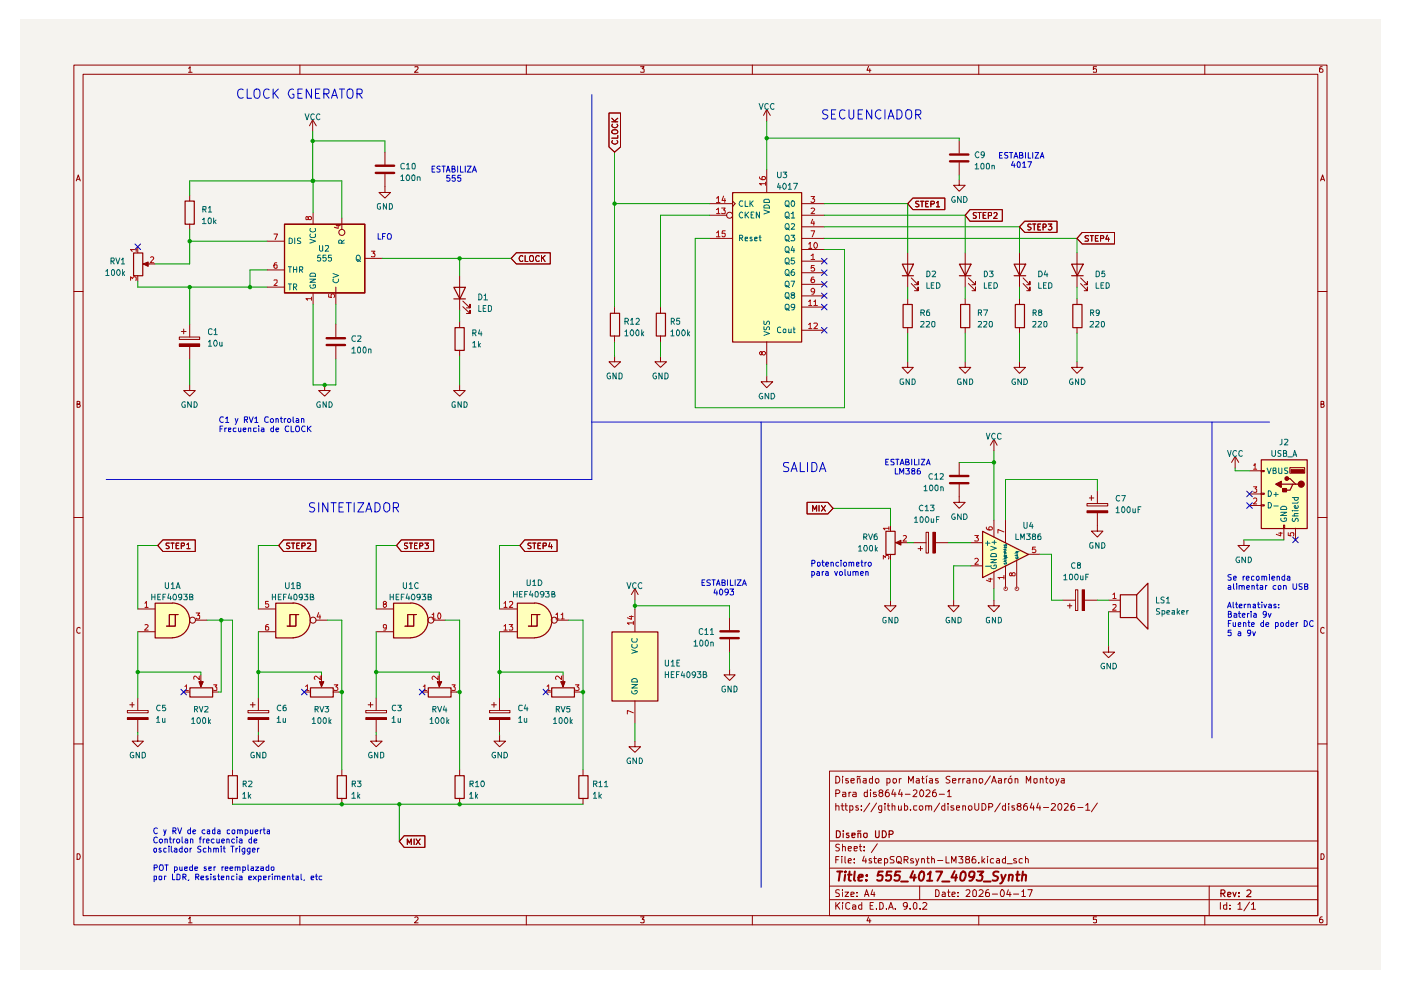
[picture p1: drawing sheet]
<svg xmlns="http://www.w3.org/2000/svg" width="297mm" height="210mm" viewBox="0 0 297 210" stroke-linecap="round" stroke-linejoin="round" font-family="sans-serif">
<path d="M4.2 4.2h288.6v201.5h-288.6z" fill="#f5f3ef"/>
<g fill="none" stroke="#910000" stroke-width=".21">
<path d="M15.7 13.8h265.6v182.3h-265.6zM17.6 15.7h261.8v178.4h-261.8zM40 14.5l.3-.4v1.2M40 15.3h.7M63.6 13.8v1.9M88 14.2l.6-.1v.4l-.7 .8h.7M111.6 13.8v1.9M135.8 14.1h.8l-.5 .5 .5 .1v.5h-.8M159.5 13.8v1.9M184.1 14.1l-.3 .8h.9M184.4 14.6v.7M207.5 13.8v1.9"/>
<path d="M232.5 14.1h-.7v.6l.2-.1 .5 .1-.1 .6-.6-.1M255.4 13.8v1.9M280.3 14.1l-.4 .1a.94 .94 0 0 0 0 1.1h.4l.2-.1v-.4l-.3-.2h-.2l-.3 .2M16.2 38.4l.4-1.3 .4 1.3M16.3 38h.6M280 38.4l.4-1.3 .4 1.3M280.1 38h.6M15.7 61.8h1.9M279.4 61.8h1.9M16.3 85.7l.6-.1v-.4l-.6-.1v1.3h.5l.2-.5-.3-.2M280.1 85.7l.6-.1v-.4l-.6-.1v1.3l.6-.1 .1-.4-.3-.2M15.7 109.7h1.9"/>
<path d="M279.4 109.7h1.9M17 133.2l-.2-.2a.65 .65 0 0 0-.5 .6 .65 .65 0 0 0 .5 .7l.2-.1M280.8 133.2l-.3-.2a.65 .65 0 0 0-.5 .6 .65 .65 0 0 0 .5 .7l.3-.1M15.7 157.7h1.9M279.4 157.7h1.9M175.9 163.5h103.5v30.6h-103.5zM175.9 178.3h103.5M177.2 170.9h.6l.1 .9M177.2 168.2h.6l.3-.2v-.3l-.3-.2h-.6v1.4M177.2 164.6a.73 .73 0 0 1 .9 .7 .73 .73 0 0 1-.9 .7zM177.2 170.3v1.5M178 179.1l-.5-.1-.3 .2v.3l.8 .5-.3 .4-.5-.1"/>
<path d="M178.3 170.9h.6M178.6 170.3v1.3l.3 .2M178.6 179.6l.6-.1v.9M178.6 168h.6l.1 .9M178.6 164.6v.2M178.6 165.1v.9M178.6 179v1.4M179.2 170.9h.5M179.3 170.3v1.3l.4 .2M179.3 168.3l-.7 .1v.4h.7M179.8 179.9l.7-.1-.1-.3h-.5l-.1 .2 .1 .6h.5M179.8 165.1h-.5v.4l.5 .1 .1 .3-.2 .1-.4-.1"/>
<path d="M180 168v.9M180.2 171.7h.6v-.8h-.6v1.4M180.4 168h-.3l-.1 .2M180.4 165.5l.7-.1v-.3h-.6l-.1 .2v.6l.3 .1 .4-.1M180.8 168h.6l.1 .9M181.1 179.9l.7-.1-.1-.3h-.6v.8h.6M181.5 168.3l-.7 .1v.2l.2 .3 .5-.1M181.8 165.2l.5-.1 .1 .9M181.8 165.1v.9M181.9 170.9h-.4l-.1 .2 .5 .2 .1 .3-.1 .2-.5-.1M182.2 179.5h.5M182.4 179v1.2l.3 .2"/>
<path d="M182.4 164.6l-.2 .2-.3-.2-.2 .2M182.6 171.6v.2M182.6 170.9v.1M183 165.1h.6v.9M183.2 179.5v.2M183.6 165.4l-.6 .1v.2l.2 .3 .4-.1M183.9 168h-.6l-.1 .2 .1 .6h.6M183.9 167.5v1.4M184.4 170.3l-1.3 1.8M184.6 167.5v.1M184.6 168v.9M185 165.1h-.6l-.1 .3 .1 .5h.6"/>
<path d="M185 164.6v1.4M185.7 165.2l.5-.1 .2 .3v.4l-.3 .2h-.3l-.2-.2zM185.8 168h-.5l-.1 .2 .1 .2 .5 .1v.2l-.2 .2-.4-.1M185.8 170.3l-1.1 1.8M186 178.9l-1.3 1.9M186.6 168.1l-.2-.3 .2-.3 .6 .2-.1 .3-.2 .1a.47 .47 0 0 0-.5 .6l.2 .2a.45 .45 0 0 0 .5-.1 .45 .45 0 0 0 0-.6l-.2-.1M186.9 171.7l-.4 .1-.2-.3 .1-.6h.5v1.1l-.2 .3-.3-.1M187.6 170.3v.2M187.6 170.9v.9M188 165.9h.6v-.8h-.6v1.4M188.1 170.9h.5M188.3 170.3v1.3l.3 .2"/>
<path d="M188.4 167.5l-.4 .1-.2 .2-.1 .9 .3 .2h.3l.3-.2v-.4l-.3-.3h-.3l-.3 .3M189.1 170.9h.6v.9M189.1 170.3v1.5M189.4 167.4l-.3 1h.9M189.4 165.1h.5l.2 .7a.45 .45 0 0 1-.7 .1zM189.7 168v.9M190.5 170.9v.8l.3 .1 .3-.2M190.7 165.1v.9M190.8 167.4l-.3 1h.8M191.1 165.1h-.3l-.1 .3M191.1 170.9v.9M191.2 168v.9"/>
<path d="M191.8 170.9h.5l.1 .2v.4l-.2 .3-.4-.1M191.8 170.3v1.5M191.9 168.4h1.1M192.6 166v-1.4l.5 1 .5-1v1.4M193 171.6v.2M193.6 167.6l.2-.1 .5 .1 .1 .5-.9 .8h.9M194.3 165.1h.5l.1 .9M194.4 170.9h-.7v.7l.3 .2 .4-.1M194.9 165.4l-.6 .1-.1 .2 .2 .3 .5-.1M195 170.9h.5l.2 .2v.4l-.3 .3h-.2l-.3-.3zM195.2 167.6l.3-.1a.8 .8 0 0 1 .4 .7 .8 .8 0 0 1-.6 .7 .97 .97 0 0 1-.1-1.3zM195.4 165.1h.5"/>
<path d="M195.6 164.6v1.3l.3 .1M196.3 170.9h.5l.1 .9M196.3 170.9v.9M196.3 167.6l.6-.1 .3 .4-.9 1h.9M196.4 165.1v.9M196.6 164.5l-.3 .3M196.9 171v-.1h.5l.1 .9M197.1 165.1h.5l.1 .9M197.7 165.4l-.6 .1-.1 .2 .3 .3 .4-.1M198.4 167.5h-.3l-.3 .3-.1 .9 .3 .2h.3l.2-.2v-.4l-.2-.3-.4 .1-.2 .2M198.9 165.1h-.5v.4l.5 .1 .1 .3-.3 .1-.3-.1M199.1 168.4h1.1"/>
<path d="M199.2 170.3l-1.2 1.8M200.3 170.9h-.5l-.2 .2v.4l.3 .3 .4-.1M200.3 170.3v1.5M200.9 167.9l.4-.4v1.4M200.9 168.9h.8M201 170.3v.2M201 170.9v.9M201.4 164.7a.6 .6 0 0 0-.8 .1l.1 .4 .7 .4-.2 .4-.6-.1M201.9 165.5l.8-.1-.1-.3h-.6l-.1 .2v.6l.3 .1 .4-.1M202.2 170.9h-.5l-.1 .2 .6 .3 .1 .2-.3 .2-.4-.1M202.8 171.3l.7-.1-.1-.3h-.5l-.1 .1v.6l.2 .2 .4-.1M203.3 165.1v.9"/>
<path d="M203.7 165.1h-.3l-.1 .3M204.1 170.9h.5l.1 .9M204.1 165.1v.9M204.1 170.9v.9M204.6 165.1h-.3l-.2 .3M205.1 165.1h.5l.1 .9M205.4 170.9h.6l.1 .6-.3 .3h-.2l-.3-.3zM205.7 165.4l-.6 .1-.1 .2 .1 .3 .6-.1M206.3 165.2l.6-.1 .1 .9M206.3 165.1v.9M206.7 170.3v1.2l.3 .3h.3l.2-.3v-1.2M207.7 165.1h.5l.2 .7a.45 .45 0 0 1-.7 .1z"/>
<path d="M208.2 170.3a.73 .73 0 0 1 .9 .8 .73 .73 0 0 1-.9 .7zM209.6 171.1h.6l.3-.2v-.3l-.3-.3h-.6v1.5M210 164.5l-1.2 1.9M210.2 166l.5-1.4 .5 1.4M210.4 165.6h.7M211.7 165.1h.6v.9M212.1 170.3l-1.2 1.8M212.3 165.4l-.6 .1v.4h.6M213 165.1v.9M213.2 170.9h-.5l-.2 .2v.4l.3 .3 .4-.1M213.2 170.3v1.5M213.4 165.1h-.3l-.1 .3"/>
<path d="M213.9 170.3v.2M213.9 165.2h.6v.7a.45 .45 0 0 1-.7-.1zM213.9 170.9v.9M214.4 164.5l-.3 .3M215.1 170.9h-.6v.3l.6 .2v.2l-.2 .2-.4-.1M215.2 165.2l.5-.1 .1 .9M215.2 165.1v.9M216 170.9h-.3l-.1-.3 .6-.3 .3 .3-.1 .3-.8 .3v.3l.4 .3h.2l.3-.3v-.3l-.3-.3M217.6 166v-1.4l.5 1 .4-1v1.4M217.8 170.3h-.4l-.3 .4-.1 .8a.46 .46 0 0 0 .4 .3 .46 .46 0 0 0 .4-.3v-.6h-.2h-.4l-.2 .3M218.8 170.3l-.4 1h.9M219.1 170.9v.9"/>
<path d="M219.3 165.1l.6 .1v.7l-.3 .1-.4-.1zM220.1 170.3l-.3 1h.8M220.5 170.9v.9M220.6 165.2l.5-.1v.9M220.6 165.1v.9M221.2 171.2h1.1M221.7 165.1h.5M221.8 164.6v1.3l.4 .1M222.7 165.2l.5-.1 .2 .3v.4l-.3 .2h-.3l-.2-.2zM222.9 170.5l.2-.2h.4l.3 .5-1 1h1M223.9 165.1l.3 .9M224.5 165.1l-.6 1.4"/>
<path d="M224.6 170.3a.75 .75 0 0 1 .6 .8 .75 .75 0 0 1-.6 .7 .92 .92 0 0 1 0-1.5zM225 165.1h.6v.9M225.6 170.5l.6-.2 .3 .3-.1 .3-.8 .9h.9M225.6 165.4l-.6 .1v.2l.2 .3 .4-.1M227.8 170.3h-.4l-.3 .4v.9l.2 .2 .5-.2v-.7h-.5l-.2 .3M228.5 171.2h1.1M230.2 170.8l.4-.5v1.5M230.2 171.8h.9M232.7 170.3l-1.3 1.8M16.3 181a.66 .66 0 0 1 .7 .5 .66 .66 0 0 1-.2 .7h-.5zM40 194.8l.3-.4v1.3M40 195.7h.7"/>
<path d="M63.6 194.1v2M88 194.6l.4-.2 .2 .4-.7 .9h.7M111.6 194.1v2M135.8 194.4h.8l-.5 .5 .5 .1v.6h-.8M159.5 194.1v2M175.9 190.8h103.5M175.9 187.9h103.5M175.9 184.1h103.5M177.2 191.3v1.5M177.2 182.3h.5M177.5 191.9l.6 .9M177.9 181.6h-.7v1.4"/>
<path d="M178 188.7h-.7v.6a.53 .53 0 0 1 .5 .2 .53 .53 0 0 1 .1 .6h-.7M178.1 191.3l-.9 .9M178.5 181.6v.1M178.5 182v1M178.6 191.3v.2M178.6 188.6v.2M178.6 189.1v1M178.6 191.9v.9M179.2 189.1h.7l-.7 1h.7M179.2 181.6v1.2l.1 .2M179.8 182.5l.7-.1-.2-.4-.4 .1-.1 .7 .1 .2h.5M180.2 191.5l-.5-.2-.4 .4 .1 .9 .3 .2 .5-.2"/>
<path d="M180.4 189.7l.7-.2-.1-.3h-.6v.9h.6M180.8 191.9h.4l.2 .1v.8M181.1 182.9v.1M181.1 182.1v.2M181.4 192.2l-.6 .1v.4h.6M181.7 190v.1M181.7 189.2v.1M182.7 191.9h-.4l-.3 .2v.4l.3 .3 .4-.1M182.7 191.3v1.5M183.2 181.5l-.3 1h.8M183.2 180.3v.1M183.3 190.1l.4-1.5 .5 1.5"/>
<path d="M183.4 189.7h.7M183.6 182v1M184.1 194.4l-.3 .8h.9M184.4 194.8v.9M184.5 192h.5M184.7 182.1l-.3-.1-.2 .3 .2 .2 .4 .2-.1 .3h-.5M185 188.6l-.3 1.1h.8M185.2 191.3h-.7v1.5h.7M185.3 182h.5M185.3 189.1v1M185.4 181.6v1.2l.1 .2h.3M185.8 192.6v.2"/>
<path d="M186.2 182.5l.7-.1v-.3l-.5-.1-.2 .3 .1 .7h.6M186.5 191.3l.7 .2v1.1l-.3 .2h-.4zM187.5 182.1l.5-.1 .2 .3-.2 .7h-.5M187.5 182v1.5M188 192.6v.2M188.4 192.8l.5-1.5 .5 1.5M188.6 192.4h.6M189.6 181.6l-.8 .1v.4l.5 .2 .3 .4-.2 .3h-.7M189.8 192.6v.2M190.2 181.8l.1-.2h.5a.94 .94 0 0 1 0 1.4h-.5a.99 .99 0 0 1-.1-1.2zM190.4 182.6l.8 .5M191.7 182.3h.7l.1-.3-.1-.3-.7-.1v1.4"/>
<path d="M192 182.3l.5 .7M192.4 191.9l-.1 .3-.4 .1-.4-.4v-.3a.46 .46 0 0 1 .4-.3 .46 .46 0 0 1 .5 .3l-.2 1-.5 .2M193 192.6v.2M193.6 182.1a.36 .36 0 0 0-.6 .2l.7 .4-.1 .3h-.6M193.7 191.5l.4-.2 .3 .3v.9l-.3 .3a.82 .82 0 0 1-.4-1.3zM194.1 182l.4 1M194.8 182l-.4 1.4-.3 .1M195 187.9v2.9M195.1 192.6v.2M195.4 182.2l.2-.2 .3 .1 .1 .9M195.4 182v1M195.7 191.5l.1-.2h.4l.3 .5-.9 1h.9"/>
<path d="M196.5 182h.5M196.7 181.6v1.2l.1 .2h.2M197.5 182.2l.2-.2 .3 .1 .1 .9M197.5 181.6v1.4M198.4 188.6a.8 .8 0 0 1 .8 .6 .8 .8 0 0 1-.3 .9h-.5zM198.8 182.5h1.1M199.8 189.2l.4-.1 .2 .2v.8h-.6l-.1-.4 .7-.2M200.6 181.6v1.4h.7M200.9 189.1h.5M201.1 188.6v1.3l.1 .2h.2M201.8 183v-1.4l.5 1 .4-1v1.4M201.8 189.7l.7-.2-.1-.4h-.4l-.2 .2v.6l.1 .2h.5"/>
<path d="M203.1 190v.1M203.1 189.2v.1M203.3 181.6h.8l-.4 .5 .4 .2v.6h-.8M204.8 188.8l.6-.2 .3 .4-.1 .3-.8 .8h.9M205 182.2l-.3-.3 .1-.3h.6l.2 .3-.8 .4v.7l.7-.1 .1-.4-.4-.3M206.3 188.8l.4-.2 .3 .4v.8l-.2 .3h-.4l-.2-.3zM206.8 181.6h-.5a1.16 1.16 0 0 0-.1 1.4h.6l.1-.6-.3-.3h-.3l-.2 .3M207.5 182.9v.1M207.5 194.1v2M207.6 188.8l.2-.2h.3l.3 .5v.2l-.9 .8h.9M208.2 181.6v1.4M208.4 182.5l.4 .5"/>
<path d="M208.8 182l-.6 .6M209.4 181.6v.1M209.4 182v1M209.6 188.6l-.5 .2-.1 1 .1 .3 .6-.1v-.7l-.5-.1-.2 .3M210.4 189.6h1.1M210.7 182.1l-.5-.1-.2 .3 .1 .6 .6 .1M211.3 182.1l.4-.1 .2 .3v.7h-.6l-.1-.4 .7-.2M212.4 188.6a.87 .87 0 0 1 .3 1.5h-.4l-.2-.5 .1-.6zM213.2 181.6v1.4h-.5l-.2-.7 .3-.3 .4 .1M213.5 183.1h1.1M213.8 188.6l-.4 1.1h1M214.1 189.1v1"/>
<path d="M214.9 189.6h1.1M215.5 182.1a.36 .36 0 0 0-.6 .2l.7 .4-.1 .3h-.6M216.7 189.1l.3-.5v1.5M216.7 190.1h.7M216.7 182.1l-.4-.1-.2 .3 .1 .7h.5M217.4 182.2v-.1a.36 .36 0 0 1 .6 .2v.7M217.4 181.6v1.4M217.9 188.6h1l-.6 1.5M232.5 194.4h-.7v.6h.7v.6h-.7M255.4 194.1v2M256.4 187.9v6.2M258.7 191.3v1.5"/>
<path d="M260.1 191.9h-.7v.7l.3 .2 .4-.1M260.1 191.3v1.5M260.8 192.6v.2M260.8 191.9v.1M262.5 191.8l.4-.5v1.5M262.5 192.8h.8M264.9 191.3l-1.2 1.8M265.3 191.8l.5-.5v1.5M265.3 192.8h.9M280.1 181a.66 .66 0 0 1 .6 .5 .66 .66 0 0 1-.2 .7h-.4zM280.3 194.4a.72 .72 0 0 0-.5 .5 .72 .72 0 0 0 .2 .8l.4-.1a.42 .42 0 0 0 0-.6 .42 .42 0 0 0-.6 0l-.1 .2"/>
</g>
<g fill="none" stroke="#910000" stroke-width=".25">
<path d="M177.3 176.1h.5a.76 .76 0 0 1 .4 1 .76 .76 0 0 1-.9 .5zM178.8 176.1v.1M178.8 176.7v.9M180 176.7h-.5v.1l.1 .3 .4 .1v.3h-.5M180.6 177.1l.7-.1-.1-.3h-.6v.8h.6M181.9 176.7h.5l.1 .9M181.9 176.7v.9M182.5 176.1l-.7 .1M183.2 176.7h.7l-.1 .8a.45 .45 0 0 1-.7-.2zM185.6 176.1v1.3l.3 .2h.2l.3-.3v-1.2M187.1 176.1a.73 .73 0 0 1 .8 .8 .73 .73 0 0 1-.8 .7zM188.5 176.9h.6l.3-.2-.1-.5-.8-.1v1.5"/>
<path d="M258.9 189.4h.7l.1-.5-.2-.2h-.6v1.4M259.2 189.4l.5 .7M260.3 189.7l.7-.2-.1-.2h-.6v.7h.6M261.4 189.2l.3 .9 .4-.9M262.7 190v.1M262.7 189.3v.1M264.4 188.8l.6-.1 .2 .4-.1 .3-.8 .7h.9"/>
</g>
<g fill="none" stroke="#910000" stroke-width=".42">
<path d="M177.5 184.8h1.1M178.1 184.8l-.3 1.9M179.2 185.5l-.2 1.2M179.3 184.8l-.2 .1 .1 .1 .1-.2-.1 .2M179.8 185.5h.8M180.1 184.8l-.1 1.7 .4 .2M181.2 184.8l-.1 1.7 .2 .2M182 186.1l.9-.2v-.4h-.6l-.2 .2-.1 .9h.8M183.7 186.6v.1M183.8 185.5v.2M187.2 184.8h-.9l-.2 .9 .3-.2 .6 .1 .2 .3-.2 .7-.4 .1-.6-.1M189 184.8h-.9l-.2 .9 .3-.2 .6 .1 .1 .7-.4 .4-.7-.1"/>
<path d="M190.9 184.8h-1l-.2 .9 .3-.2 .6 .1 .2 .3-.2 .7-.3 .1-.7-.1M191.1 186.9h1.4M193.6 184.7l-.6 1.4h1.2M193.9 185.5l-.1 1.2M195.1 185l.5-.2a1.27 1.27 0 0 1-.2 1.9h-.2a1.17 1.17 0 0 1-.1-1.7zM196.6 186.7h1.1M196.7 185.4l.6-.6-.2 1.9M198.5 184.8h1.3l-1 1.9M199.8 186.9h1.5M202.4 184.7l-.7 1.4h1.2M202.7 185.5l-.1 1.2M203.8 185.1l.5-.3a1.15 1.15 0 0 1-.2 1.9l-.3-.1-.2-.3z"/>
<path d="M206.5 185.6a.63 .63 0 0 1-1 .2v-.7l.2-.2a.6 .6 0 0 1 .9 .2 1.68 1.68 0 0 1-.7 1.6h-.4M207.3 184.8h1.2l-.8 .7 .5 .1 .1 .3-.1 .7-.3 .1h-.6l-.2-.1M208.6 186.9h1.4M211.7 184.9a.79 .79 0 0 0-1.1 .2l.1 .4 .8 .4 .1 .2-.2 .5h-1M212.3 185.5l.3 1.2M213.2 185.5l-.8 1.7-.4 .1M213.9 185.6l.3-.1h.5l-.1 1.2M214 185.5l-.2 1.2M215.4 185.5h.8M215.8 184.8l-.2 1.8 .4 .1M216.8 185.6l.2-.1h.6l-.1 1.2M216.9 184.8l-.3 1.9"/>
</g>
<g fill="#ffb">
<path d="M155.3 40.8h14.6v31.7h-14.6z"/>
<path d="M87.1 127.8a3.7 3.7 0 0 1 3.6 3.7 3.7 3.7 0 0 1-3.6 3.7z"/>
<path d="M83.4 127.8h3.6v7.4h-3.6z"/>
<path d="M113.3 127.8a3.7 3.7 0 0 1 3.7 3.7 3.7 3.7 0 0 1-3.7 3.7z"/>
<path d="M109.6 127.8h3.7v7.4h-3.7z"/>
<path d="M36.5 127.8a3.7 3.7 0 0 1 3.7 3.7 3.7 3.7 0 0 1-3.7 3.7z"/>
<path d="M32.9 127.8h3.6v7.4h-3.6z"/>
<path d="M62.1 127.8a3.7 3.7 0 0 1 3.6 3.7 3.7 3.7 0 0 1-3.6 3.7z"/>
<path d="M58.4 127.8h3.7v7.4h-3.7z"/>
<path d="M60.3 47.5h17v14.6h-17z"/>
<path d="M129.7 133.9h9.7v14.7h-9.7z"/>
<path d="M267.4 97.5h9.7v14.5h-9.7z"/>
<path d="M208.3 112.6l9.7 4.9-9.7 4.9z"/>
</g>
<path d="M29.2 155.9v1.2h1.2l-1.2 1.2-1.2-1.2h1.2" fill="none" stroke="#910000" stroke-width=".21"/>
<path d="M40.3 145.8h4.8v2h-4.8z" fill="none" stroke="#910000" stroke-width=".25"/>
<path d="M42.2 144.6h.9l-.5 1.1z" fill="#910000"/>
<g fill="none" stroke="#910000" stroke-width=".21">
<path d="M27 150.6h4.4v.5h-4.4zM27 152.1h4.4v.5h-4.4zM27.5 149.4h.9M28 148.9v1M29.2 148v2.6M29.2 152.6v2.7M38.9 146.7h1.3M42.2 144.5h.9l-.5 1.1zM42.6 143.1v2.2M45 146.7h1.3M52.6 150.6h4.4v.5h-4.4zM52.6 152.1h4.4v.5h-4.4z"/>
<path d="M53.1 149.4h1M53.6 148.9v1M54.8 155.9v1.2h1.2l-1.2 1.2-1.2-1.2h1.2M54.8 148v2.6M54.8 152.6v2.7M77.6 150.6h4.4v.5h-4.4zM77.6 152.1h4.4v.5h-4.4zM78.1 149.4h1M78.6 148.9v1M79.8 155.9v1.2h1.2l-1.2 1.2-1.2-1.2h1.2M79.8 148v2.6M79.8 152.6v2.7"/>
<path d="M49.3 163.2v1.2M49.3 169.2v1.3M72.5 163.2v1.2M72.5 169.2v1.3"/>
</g>
<path d="M39.2 145.5l.3-.3v1.2M39.2 146.4h.8M42.2 143.3v.8l-.8-.8-.3 .3v.4M45.3 145.2h.7l-.4 .4 .4 .2v.5h-.7" fill="none" stroke="#b90000" stroke-width=".21"/>
<path d="M27 152.4h4.4M52.6 152.4h4.4M77.6 152.4h4.4" fill="none" stroke="#910000" stroke-width=".42"/>
<path d="M65.8 145.8h4.9v2h-4.9zM48.4 164.5h1.9v4.8h-1.9zM71.5 164.5h1.9v4.8h-1.9z" fill="none" stroke="#910000" stroke-width=".25"/>
<path d="M67.8 144.6h.9l-.5 1.1z" fill="#910000"/>
<g fill="none" stroke="#910000" stroke-width=".21">
<path d="M129.1 24h2.5v7.2l-1.3 1.1-1.2-1.1zM129.7 25.8h1.3M129.7 25.1l.8 .7M129.8 27.7l.8-.2 .3 .2 .1 .3-.2 .3-.7 .1-.4-.4zM129.9 29.8l-.2 .3a.6 .6 0 0 0 .7 .5 .6 .6 0 0 0 .5-.7l-.1-.1M129.9 26.3l-.2 .3a.6 .6 0 0 0 .7 .5 .6 .6 0 0 0 .5-.7l-.1-.1M131 28.7v.6h-1.3M131 25.1l-.7 .6M162.6 23.2v2.5M162.6 35.9v4.9M162.6 23.2l-.7 1.3M162.6 23.2l.7 1.3"/>
<path d="M150.5 43.2h4.8M150.5 45.6h3.6M150.5 50.5h4.8M155.3 42.6l.6 .6-.6 .7M169.9 43.2h4.9M169.9 45.6h4.9M169.9 50.5h4.9M169.9 48.1h4.9M169.9 52.9h4.9M169.9 55.4h4.9M169.9 57.8h4.9M130.3 75.5v1.2h1.3l-1.3 1.2-1.2-1.2h1.2"/>
<path d="M130.3 65.1v1.3M130.3 71.2v1.3M140 75.5v1.2h1.3l-1.3 1.2-1.1-1.2h1.1M140 65.1v1.3M140 71.2v1.3M162.6 79.8v1.1h1.2l-1.2 1.3-1.2-1.3h1.2M162.6 72.5v4.8M169.9 60.3h4.9M169.9 62.7h4.9M169.9 65.1h4.9M169.9 70h4.9M64.5 146.7h1.3"/>
<path d="M67.7 144.5h1l-.5 1.1zM68.2 143.1v2.2M70.6 146.7h1.3"/>
<circle cx="154.7" cy="45.6" r=".64"/>
</g>
<g fill="none" stroke="#b90000" stroke-width=".21">
<path d="M161 37.5v.3a.93 .93 0 0 0 1.2 .2v-.5l-.5-.1-.2 .1v.5l.2 .1M162.3 38.9h-1.3l.4 .2v.2M162.3 38.6v.7M151.9 42l.4-.3v1.2M151.9 44.4l.4-.3v1.2M151.9 49.4l.4-.5v1.3M151.9 42.9h.8M151.9 45.3h.8M151.9 50.2h.8M153 44.1h.8l-.4 .4 .4 .2v.5h-.8M153.4 41.6l-.3 .9h.7M153.7 42.1v.8"/>
<path d="M153.8 48.9h-.6l-.1 .6h.7v.5l-.2 .2h-.4l-.1-.2M171.4 51.7l.4-.3v1.3M171.4 52.7h.7M172 41.7h.7l-.4 .5 .4 .1v.4l-.2 .2h-.4l-.1-.1M172 44.2l.5-.1 .2 .3-.7 .9h.7M172 48.9h.7l-.5 1.3M172 54.2l.4-.4v1.2M172 55h.7M172.3 46.5l-.3 .8h.7M172.6 58.8h-.4l-.2 .2v.9a.42 .42 0 0 0 .6-.1 .42 .42 0 0 0 0-.5l-.4-.1-.2 .2M172.6 46.9v.9M172.6 56.3h-.6v.6l.1-.2h.4l.2 .3-.1 .4h-.6"/>
<path d="M172.7 51.5l.2-.1a.68 .68 0 0 1 .4 .6 .68 .68 0 0 1-.4 .7 .81 .81 0 0 1-.2-1.2zM161.5 74.8l.3-.3h.3l.2 .3v.2l-.2 .3h-.3l-.3-.3v-.3l-.1-.2-.4 .3v.2l.3 .3 .2-.3M171.4 63.9l.4-.3v1.2M171.4 68.8l.4-.3v1.2M171.4 64.8h.7M171.4 69.7h.7M172.6 63.9h.1l.2-.3v1.2M172.6 68.6l.5-.1 .2 .2-.1 .3-.6 .7h.7M172.6 64.8h.7M172.7 61.6l-.1 .3h-.5l-.1-.5 .2-.3h.3l.2 .3-.1 .8-.5 .2M64.8 145.5l.4-.3v1.2M64.8 146.4h.7"/>
<path d="M67.9 143.3v.8l-.9-.8-.4 .3 .2 .4M70.9 145.2h.7l-.4 .4 .4 .3v.3l-.1 .2-.6-.1"/>
</g>
<path d="M155.3 40.9h14.7v31.6h-14.7zM129.4 66.4h2v4.8h-2zM139.1 66.4h2v4.8h-2zM90.8 145.8h4.8v2h-4.8z" fill="none" stroke="#910000" stroke-width=".25"/>
<g fill="none" stroke="#006665" stroke-width=".21">
<path d="M156.8 50.5h.6v-.5l-.6-.1v1.2M157.1 50.5l.4 .6M157.5 42.7l-.5-.1a.61 .61 0 0 0-.3 .8 .61 .61 0 0 0 .8 .3M157.5 45.1l-.3-.1a.65 .65 0 0 0-.5 .6 .65 .65 0 0 0 .5 .6l.3-.1M158 42.6v1.2h.6M158 50.6l.5-.1v-.2h-.5v.8h.5M158 45v1.2M158.2 45.5l.5 .7M158.7 45l-.7 .7M159 42.6v1.2M159.2 43.1l.5 .7M159.3 45.6h.3"/>
<path d="M159.4 50.3h-.3l-.1 .2 .4 .2v.4h-.4M159.7 42.6l-.7 .7M159.9 45h-.6v1.2h.6M160 50.6l.5-.1v-.2h-.5v.8h.5M161 50.3h.4M161 45v1.2l-.6-1.2v1.2M161.1 49.9v1.2h.3M162 44.5l1.2 .5-1.2 .4M162 43.7a.66 .66 0 0 1 .7-.2 .66 .66 0 0 1 .5 .6h-1.2zM162 42.4l.2-.2h.7l.3 .7h-1.2zM166.5 45.1l.5-.1a.86 .86 0 0 1 0 1.2 .46 .46 0 0 1-.5-.4zM166.5 50l.5-.1a.86 .86 0 0 1 .1 1.2h-.5l-.1-.5z"/>
<path d="M166.5 54.9l.5-.2a.86 .86 0 0 1 0 1.3 .46 .46 0 0 1-.5-.5zM166.5 57.3l.5-.2a.86 .86 0 0 1 0 1.3 .46 .46 0 0 1-.5-.4zM166.6 42.6h.5a.86 .86 0 0 1-.1 1.2 .46 .46 0 0 1-.5-.5zM166.6 52.3h.5a.86 .86 0 0 1-.1 1.2 .46 .46 0 0 1-.5-.4zM166.7 43.5h.3l.4 .4M166.7 45.9l.7 .4M166.7 48.3l.7 .5M166.7 50.8l.7 .4M166.7 53.3h.3l.4 .3M166.7 55.6l.7 .4M166.7 58.1l.7 .4M167.7 45.3l.4-.3v1.2"/>
<path d="M167.7 47.5l.5-.1 .3 .3-.8 .9h.8M167.7 49.9h.8l-.4 .4 .4 .2v.4l-.2 .2-.6-.1M167.7 59.6h.8l-.5 1.2M167.7 46.2h.8M167.9 42.6a.61 .61 0 0 1 .7 .5 .61 .61 0 0 1-.5 .7 .75 .75 0 0 1-.2-1.2zM168.1 52.2l-.4 .9h.8M168.3 57.1l-.4 .2-.2 .9 .3 .2h.2l.3-.2v-.4l-.2-.1h-.4l-.2 .1M168.3 52.7v.8M168.4 54.7h-.6l-.1 .6h.7l.1 .4-.3 .3h-.3l-.2-.2M162 70.3l1.2 .4-1.2 .4M162 69.3l.1 .6h.3l.4-.6 .4 .2-.1 .4M162 68.1v.6l.1 .1 .4-.1 .3-.6 .3 .1v.6"/>
<path d="M165.5 69.4a.45 .45 0 0 0-.7 .2v.7l.2 .2 .5-.1M166.1 69.8h.5l-.1 .7h-.4zM166.6 62.1h.5l.1 .1a.65 .65 0 0 1-.4 1l-.3-.4zM166.6 64.5h.5a.86 .86 0 0 1-.1 1.2 .46 .46 0 0 1-.5-.4zM166.7 60.5l.7 .5M166.7 63h.3l.4 .4M166.7 65.4l.7 .4M167.2 69.8v.7l.5-.1M167.7 69.8v.7M168 62.6l-.3-.3 .2-.2h.4l.2 .1-.1 .3a.51 .51 0 0 0-.6 .7h.6l.1-.4-.3-.2M168.1 69.8h.5M168.3 69.3v1.2h.3"/>
<path d="M168.5 65l-.2 .2h-.4l-.2-.2v-.3l.2-.2h.4a.88 .88 0 0 1-.2 1.2h-.2"/>
<circle cx="166.9" cy="48" r=".57"/>
<circle cx="166.9" cy="60.2" r=".57"/>
</g>
<path d="M92.8 144.6h.9l-.5 1.1z" fill="#910000"/>
<g fill="none" stroke="#910000" stroke-width=".21">
<path d="M79.8 129.1h3.6M79.8 133.9h3.6M87.7 130.3h-1.3v2.5M88.3 130.3h-.6v2.5h-1.8M91.9 131.5h2.5M89.5 146.7h1.3M92.7 144.5h.9l-.5 1.1zM93.1 143.1v2.2M95.6 146.7h1.3"/>
<circle cx="91.4" cy="131.5" r=".64"/>
</g>
<path d="M81.4 128.1l-.1-.4 .4-.2 .3 .3-.3 .3-.4 .1v.4l.1 .2h.3l.3-.3v-.2l-.3-.2M82 132.9l-.3 .3h-.3l-.1-.2v-.5l.4-.1 .3 .3-.2 .8-.4 .1M91.6 130.3h.2l.1-.3v1.2M91.6 131.2h.7M93 130a.68 .68 0 0 1 .5 .6 .68 .68 0 0 1-.5 .6l-.2-.5 .1-.6zM89.7 145.5l.4-.3v1.2M89.7 146.4h.8M92.9 143.3v.8l-1-.8-.3 .3 .2 .4M95.8 145.2h.7l-.3 .4 .3 .2v.5h-.7" fill="none" stroke="#b90000" stroke-width=".21"/>
<path d="M87.1 127.9h-3.7v7.4h3.7M87.1 127.8a3.7 3.7 0 0 1 3.7 3.7 3.7 3.7 0 0 1-3.7 3.7M117 145.8h4.8v2h-4.8z" fill="none" stroke="#910000" stroke-width=".25"/>
<path d="M118.9 144.6h.9l-.4 1.1z" fill="#910000"/>
<g fill="none" stroke="#910000" stroke-width=".21">
<path d="M38 71.5h4.3v.5h-4.3zM38.4 70.3h1.1M38.9 69.8v1M40.2 81.6v1.2h1.2l-1.2 1.2-1.3-1.2h1.3M34.5 114.5h6.9v2.4h-6.9l-1.1-1.2zM35.9 115.1l-.7 .1v.4l.7 .4-.3 .3-.4-.1M36.2 115.1h.7M36.6 115.1v1.2M37.3 115.7h.5M37.9 115.1h-.6v1.2h.6M38.4 115.7h.6v-.6h-.6v1.2M39.6 115.5l.4-.4v1.2"/>
<path d="M39.6 116.3h.7M60.1 114.5h6.9v2.4h-6.9l-1-1.2zM61.5 115.1l-.7 .1v.4l.7 .4-.3 .3-.4-.1M61.8 115.1h.7M62.1 115.1v1.2M62.9 115.7h.4M63.5 115.1h-.6v1.2h.6M64 115.7h.7v-.5l-.7-.1v1.2M65.2 115.2l.6-.1 .1 .4-.8 .8h.8M85.1 114.5h6.8v2.4h-6.8l-1-1.2zM86.4 115.1l-.6 .1v.4l.6 .4-.2 .3-.4-.1M86.8 115.1h.7"/>
<path d="M87.1 115.1v1.2M87.9 115.7h.4M88.5 115.1h-.6v1.2h.6M89 115.7h.6v-.6h-.6v1.2M90.1 115.1h.7l-.4 .5 .4 .1v.5h-.7M111.3 114.5h6.8v2.4h-6.8l-1.1-1.2zM112.6 115.1h-.6l-.1 .2 .1 .4 .5 .1v.4h-.6M112.9 115.1h.7M113.3 115.1v1.2M114 115.7h.5M114.6 115.1h-.6v1.2h.6M115.1 115.7h.7v-.5l-.7-.1v1.2"/>
<path d="M116.6 115.1l-.3 .8h.8M116.9 115.5v.8M29.2 129.1h3.7M29.2 133.9h3.7M37.2 130.3h-1.3v2.5M37.8 130.3h-.6v2.5h-1.9M41.4 131.5h2.5M54.8 129.1h3.6M54.8 133.9h3.6M62.7 130.3h-1.2v2.5M63.3 130.3h-.6v2.5h-1.8M67 131.5h2.4"/>
<path d="M105.9 129.1h3.7M105.9 133.9h3.7M113.9 130.3h-1.2v2.5M114.5 130.3h-.6v2.5h-1.9M118.1 131.5h2.5M103.8 150.6h4.3v.5h-4.3zM103.8 152.1h4.3v.5h-4.3zM104.2 149.4h1M104.7 148.9v1M105.9 155.9v1.2h1.3l-1.3 1.2-1.2-1.2h1.2M105.9 148v2.6M105.9 152.6v2.7"/>
<path d="M115.7 146.7h1.2M118.9 144.5h.9l-.4 1.1zM119.4 143.1v2.2M121.8 146.7h1.2M85.7 177.2h4.4v2.5h-4.4l-1-1.3zM86.4 179.1v-1.2l.4 .8 .4-.8v1.2M87.8 177.9v1.2M88.2 177.9l.9 1.2M89.1 177.9l-.9 1.2M97.5 163.2v1.2M97.5 169.2v1.3M123.6 163.2v1.2"/>
<path d="M123.6 169.2v1.3"/>
<circle cx="40.8" cy="131.5" r=".64"/>
<circle cx="66.4" cy="131.5" r=".64"/>
<circle cx="117.5" cy="131.5" r=".64"/>
</g>
<g fill="none" stroke="#b90000" stroke-width=".21">
<path d="M30.7 127.9l.4-.4v1.3M30.7 132.5l.5-.1 .2 .4-.8 .8h.8M30.7 128.8h.7M41.6 130h.7l-.4 .5 .4 .1v.5l-.1 .1h-.5l-.1-.1M56.9 127.5h-.6v.6h.6v.6l-.4 .1-.2-.2M56.9 132.4l-.6 .3v.8l.6 .1v-.7l-.4-.1-.2 .3M67.6 129.9l-.4 .9h.8M67.8 130.4v.8M106.8 127.9l.4-.4v1.3M106.8 132.8l.4-.4v1.2M106.8 128.8h.7M106.8 133.6h.7"/>
<path d="M107.9 132.4h.8l-.4 .4 .4 .3-.1 .5-.7-.1M108 127.7l.5-.2 .2 .4-.8 .9h.8M117.9 130.3l.3-.3v1.2M117.9 131.2h.6M119 130.3h.1l.2-.3v1.2M119 131.2h.6M116 145.5l.3-.3v1.2M116 146.4h.7M119 143.3v.8l-.8-.8-.4 .3 .1 .4M122 145.2h.8l-.5 .4 .5 .3v.3l-.2 .2-.6-.1"/>
</g>
<path d="M36.5 127.9h-3.6v7.4h3.6M36.6 127.8a3.7 3.7 0 0 1 3.6 3.7 3.7 3.7 0 0 1-3.6 3.7M62.1 127.8a3.7 3.7 0 0 1 3.7 3.7 3.7 3.7 0 0 1-3.7 3.7M62.2 127.9h-3.7v7.4h3.7M113.3 127.9h-3.6v7.4h3.6M113.3 127.8a3.7 3.7 0 0 1 3.7 3.7 3.7 3.7 0 0 1-3.7 3.7M96.5 164.5h1.9v4.8h-1.9zM122.7 164.5h2v4.8h-2z" fill="none" stroke="#910000" stroke-width=".25"/>
<path d="M103.8 152.4h4.3" fill="none" stroke="#910000" stroke-width=".42"/>
<path d="M38 72.9h4.3v.5h-4.3z" fill="#910000"/>
<g fill="none" stroke="#910000" stroke-width=".21">
<path d="M56.6 51.1h3.7M56.6 57.2h3.7M66.4 45v2.5M72.5 46.2v2.5M77.3 54.8h3.7M38 72.9h4.3v.5h-4.3zM40.2 68.7v2.8M40.2 73.4v2.7M56.6 60.9h3.7M66.4 62.1v2.4M71.2 60.9v3.6"/>
<circle cx="72.5" cy="49.3" r=".64"/>
</g>
<path d="M28.3 53.6h2v4.9h-2zM60.3 47.5h17v14.6h-17z" fill="none" stroke="#910000" stroke-width=".25"/>
<path d="M58.1 49.6h.7l-.5 1.2M58.1 59.4h.7v.5l-.7 .6h.7M58.7 55.7l-.4 .1-.2 .8 .2 .3 .5-.1v-.6l-.5-.1-.2 .3M65.4 46.1l.2-.2 .4 .2v.5h-.6v-.5l-.4-.2-.1 .2v.4l.3 .1 .2-.2M71.3 47.8h.8M71.7 47.7v.7l-.8-.2M78.7 53.3h.8l-.4 .4 .4 .2-.1 .5h-.7M66 63.3h-1.1l.3 .4M66 63v.7M69.7 62.4v.6l.6 .1-.1-.6 .2-.2h.3l.3 .3v.3l-.2 .2" fill="none" stroke="#b90000" stroke-width=".21"/>
<g fill="none" stroke="#006665" stroke-width=".21">
<path d="M61.1 56.6h.7M61.3 50.5l.7 .2v.7l-.3 .2h-.4zM61.5 56.6v1.1M62.2 56.6v1.1M62.2 57.1h.7M62.5 50.5v1.1M62.9 56.6v1.1M63.5 57.2h.5l.2-.1v-.5h-.7v1.1M63.8 50.5h-.7v.5l.7 .3-.2 .3h-.5M63.8 57.2l.4 .5M65.7 50.7l1.2 .4-1.2 .5M65.7 59.2h1.2l-1.2 .7h1.2"/>
<path d="M65.8 49.6l-.1 .4 .3 .4h.6l.3-.2-.1-.6M65.8 48.4l-.1 .3a.67 .67 0 0 0 .5 .5 .67 .67 0 0 0 .7-.3l-.1-.5M65.8 58.1l.2-.2h.6l.3 .2v.5h-1.2zM70.6 58l1.2 .4-1.2 .4M70.7 59.2l-.1 .5a.61 .61 0 0 0 .8 .2 .61 .61 0 0 0 .3-.7M72.5 51.6l-.1-.6h-.5l-.1 .6h1.2M73 50.9l-.5 .4M75.6 54.3l.5-.2a.86 .86 0 0 1 0 1.3 .46 .46 0 0 1-.6-.5zM75.8 55l.7 .5M61.1 60.2h.7M61.5 60.2v1.3M62.2 60.9l.6-.1 .1-.4-.7-.2v1.3"/>
<path d="M62.5 60.9l.4 .6M65.8 60.5h-.1a.66 .66 0 0 0 .5 .6 .66 .66 0 0 0 .7-.2l-.1-.5h-.4v.2"/>
</g>
<path d="M30.4 56l1.1-.4v.9z" fill="#910000"/>
<g fill="none" stroke="#910000" stroke-width=".21">
<path d="M66.3 25.4l-.7 1.3M66.3 25.4l.8 1.3M66.3 25.4v2.5M81.6 36.9v3.9h1.2l-1.2 1.2-1.3-1.2h1.3M81.6 32.3v2.7M29.2 52.3v1.3M29.2 58.4v1.3M30.3 56l1.1-.5v1zM30.6 56h2.3M40.2 41.4v1.2M40.2 47.5v1.2M97.5 58.4v7.4"/>
<path d="M109.5 53.6h7.2v2.4h-7.2l-1.1-1.2zM110.8 54.4l-.2-.2a.65 .65 0 0 0-.5 .6 .65 .65 0 0 0 .5 .7l.2-.2M111.3 54.2v1.3h.6M112.4 54.4l.5-.2a.86 .86 0 0 1 0 1.3 .46 .46 0 0 1-.6-.5zM114.3 54.4l-.2-.2a.64 .64 0 0 0-.6 .6 .64 .64 0 0 0 .6 .7l.2-.2M114.8 54.2v1.3M115.1 54.7l.5 .8M115.6 54.2l-.8 .7M71.2 68.7v2.8M71.2 73.4v2.7M97.5 68.2v1.2M97.5 74.3v1.2"/>
<path d="M98.1 65l1.6 1.5v-.7v.7h-.8M98.1 63.8l1.6 1.5v-.8v.8h-.8M68.8 81.6v1.2h1.2l-1.2 1.2-1.2-1.2h1.2M97.5 81.6v1.2h1.1l-1.1 1.2-1.3-1.2h1.3M171.1 106.5h4.4l1.1 1.3-1.1 1.2h-4.4zM172.3 108.4v-1.2l.4 .8 .4-.8v1.2M173.7 107.2v1.2M174.2 107.2l.8 1.2M175 107.2l-.8 1.2"/>
</g>
<path d="M27.7 59.4v-.7l.4 .4 .3-.4 .4 .1v.6M28.9 52.9h-1.2l.3 .4M28.9 52.6v.7M31.9 54.6l.4-.2 .3 .4-.8 .9h.8" fill="none" stroke="#b90000" stroke-width=".21"/>
<path d="M39.2 42.6h2v4.9h-2zM96.2 60.9h2.5l-1.2 2.5zM96.2 63.4h2.5M96.5 69.5h1.9v4.8h-1.9zM187.8 112.6h2v5h-2z" fill="none" stroke="#910000" stroke-width=".25"/>
<path d="M79.7 35.1h3.9M79.7 36.7h3.9M69.3 71.7h3.9M69.3 73.2h3.9" fill="none" stroke="#910000" stroke-width=".51"/>
<path d="M189.9 115.1l1.2-.5v1z" fill="#910000"/>
<path d="M203.4 98v2.7M188.8 111.4v1.2M188.8 117.5v1.2M189.9 115.1l1.1-.5v1zM190.2 115.1h2.2M194.6 116.3h1M195.2 115.8v1M196.3 112.9h.5v4.4h-.5zM203.4 102.6v3.9h1.2l-1.2 1.3-1.2-1.3h1.2M188.8 127.3v1.1h1.2l-1.2 1.3-1.3-1.3h1.3M202.2 127.3v1.1h1.2l-1.2 1.3-1.2-1.3h1.2" fill="none" stroke="#910000" stroke-width=".21"/>
<path d="M187.3 118.5v-.7l.4 .4 .3-.4 .4 .1v.6M188.5 112h-1.2l.3 .4M188.5 111.7v.7M191.5 113.6l.4-.1 .3 .4-.8 .8h.8" fill="none" stroke="#b90000" stroke-width=".21"/>
<path d="M201.4 100.9h3.9M201.4 102.4h3.9" fill="none" stroke="#910000" stroke-width=".51"/>
<path d="M197.8 112.9h.5v4.4h-.5z" fill="#910000"/>
<g fill="none" stroke="#910000" stroke-width=".21">
<path d="M203.4 38.1v1.2h1.2l-1.2 1.3-1.2-1.3h1.2M203.4 29.8v2.7M203.4 34.5v2.6M192.4 53.6v7.3M193.2 58.9l1.4 1.5v-.7v.7h-.7M193.5 42h6.8v2.4h-6.8l-1.1-1.2zM194.8 42.7h-.6l-.1 .1 .1 .4 .6 .1v.5h-.7M195.2 42.7h.7M195.5 42.7v1.2M196.3 43.2h.4M196.8 42.7h-.5v1.2h.5M197.4 43.3l.6-.1 .1-.4-.1-.1h-.6v1.2"/>
<path d="M198.5 43l.4-.3v1.2M198.5 43.9h.7M204.6 53.6v7.3M205.3 58.9l1.5 1.5v-.7v.7h-.7M205.7 44.4h6.8v2.5h-6.8l-1.1-1.3zM207 45.1h-.6v.5l.5 .2 .1 .3-.2 .2-.5-.1M207.3 45h.7M207.7 45v1.3M208.4 45.6h.5M209 45h-.6v1.3h.6M209.5 45.7l.7-.1v-.4l-.1-.2h-.6v1.3M210.7 45.2l.5-.2 .2 .4-.7 .9h.7"/>
<path d="M216.2 53.6v7.3M216.9 58.9l1.5 1.5v-.7v.7h-.7M217.3 46.9h6.8v2.4h-6.8l-1.1-1.2zM218.6 47.6l-.5-.1-.2 .2v.3l.7 .3-.2 .5-.5-.1M218.9 47.5h.7M219.3 47.5v1.3M220 48.1h.5M220.6 47.5h-.6v1.3h.6M221.1 48.2l.6-.1v-.5l-.6-.1v1.3M222.2 47.5h.8l-.4 .5 .4 .2v.3l-.2 .3h-.4l-.2-.2M228.3 53.6v7.3M229.1 58.9l1.4 1.5v-.7v.7h-.6"/>
<path d="M229.4 49.3h6.9v2.4h-6.9l-1.1-1.2zM230.8 50h-.7l-.1 .3 .3 .2h.2l.3 .5-.2 .1h-.6M231.1 50h.7M231.5 50v1.1M232.2 50.5h.5M232.8 50h-.6v1.1h.6M233.3 50.5h.6v-.5h-.6v1.1M234.8 49.9l-.4 .8h.8M235 50.4v.7M192.4 76.7v1.2h1.2l-1.2 1.3-1.1-1.3h1.1M192.4 63.3v1.2M192.4 69.4v1.2"/>
<path d="M193.2 60.1l1.4 1.5v-.7v.7h-.7M204.6 76.7v1.2h1.2l-1.2 1.3-1.2-1.3h1.2M204.6 63.3v1.2M204.6 69.4v1.2M205.3 60.1l1.5 1.5v-.7v.7h-.7M216.2 76.7v1.2h1.2l-1.2 1.3-1.2-1.3h1.2M216.2 63.3v1.2M216.2 69.4v1.2M216.9 60.1l1.5 1.5v-.7v.7h-.7M228.3 76.7v1.2h1.3l-1.3 1.3-1.1-1.3h1.1M228.3 63.3v1.2M228.3 69.4v1.2"/>
<path d="M229.1 60.1l1.4 1.5v-.7v.7h-.6M193.6 115.1h2.7M197.8 112.9h.5v4.4h-.5zM198.3 115.1h2.7M230.5 106.8h4.4v.5h-4.4zM230.5 108.3h4.4v.4h-4.4zM231 105.6h.9M231.4 105.1v1M232.7 108.7v3.9h1.1l-1.1 1.3-1.3-1.3h1.3M232.7 104.1v2.7M134.6 124.8l-.7 1.3M134.6 124.8l.7 1.3"/>
<path d="M134.6 124.8v2.5M134.6 129.1v4.8M154.7 130.9v2.7M154.7 135.6v2.7M226.3 128.4h.9M226.8 128v.9M228 125.1h.5v4.4h-.5zM134.6 157.1v1.2h1.2l-1.2 1.2-1.3-1.2h1.3M134.6 148.6v4.8M154.7 141.9v1.2h1.2l-1.2 1.2-1.2-1.2h1.2"/>
</g>
<g fill="none" stroke="#910000" stroke-width=".25">
<path d="M191.3 56h2.4l-1.2 2.5zM191.3 58.5h2.4M203.4 56h2.5l-1.2 2.5zM203.4 58.5h2.5M215 56h2.5l-1.3 2.5zM215 58.5h2.5M227.2 56h2.5l-1.3 2.5zM227.2 58.5h2.5M191.5 64.6h1.9v4.9h-1.9zM203.7 64.6h1.9v4.9h-1.9zM215.3 64.6h1.9v4.9h-1.9zM227.5 64.6h1.9v4.9h-1.9z"/>
<path d="M129.8 134h9.7v14.6h-9.7z"/>
</g>
<path d="M133.4 130.7h.9M133.9 130.6v.7l-.9-.3M134.3 132.1h-1.3l.3 .3M134.3 131.7v.7M134.3 151.1l-1.3-.5v.8" fill="none" stroke="#b90000" stroke-width=".21"/>
<path d="M133.9 137.8l1.2 .4-1.2 .3M134 136.7l-.1 .5a.61 .61 0 0 0 .8 .2 .61 .61 0 0 0 .3-.7M134 135.4l-.1 .5 .3 .2h.7l.2-.4-.1-.3M133.9 146.5v.4a.61 .61 0 0 0 .8 .3 .61 .61 0 0 0 .3-.8h-.4v.2M133.9 145.1h1.2l-1.2 .8h1.2M133.9 144.1a.66 .66 0 0 1 .8-.2 .66 .66 0 0 1 .4 .7h-1.2z" fill="none" stroke="#006665" stroke-width=".21"/>
<path d="M201.4 32.8h3.9M201.4 34.2h3.9M152.7 133.9h3.9M152.7 135.3h3.9" fill="none" stroke="#910000" stroke-width=".51"/>
<path d="M230.5 108.5h4.4" fill="none" stroke="#910000" stroke-width=".42"/>
<path d="M229.4 125.1h.6v4.4h-.6z" fill="#910000"/>
<path d="M261.9 96.8l-.8 1.2M261.9 96.8l.7 1.2M261.9 96.8v2.4M263.7 114.5v1.2h1.2l-1.2 1.2-1.2-1.2h1.2M225.3 127.3h2.7M229.4 125.1h.6v4.4h-.6zM230 127.3h2.7M235 137v1.3h1.3l-1.3 1.1-1.2-1.1h1.2M235 127.3h2.5M235 129.7h2.5" fill="none" stroke="#910000" stroke-width=".21"/>
<path d="M267.4 97.5h9.8v14.6h-9.8zM237.5 126.1h3.5v4.8h-3.5zM241 126.1l2.4-2.4v9.7l-2.4-2.5" fill="none" stroke="#910000" stroke-width=".25"/>
<path d="M236 126.1l.3-.4v1.2M236 128.3l.6-.1v.3l-.7 .9h.7M236 126.9h.6" fill="none" stroke="#b90000" stroke-width=".21"/>
<circle cx="275.9" cy="102.7" r=".64" fill="#910000"/>
<g fill="none" stroke="#910000" stroke-width=".25">
<path d="M272.8 101.5h.7l1.2 1.2h.6M274.7 102.7h-.6l-.6 1.2h-1.3"/>
<circle cx="275.9" cy="102.7" r=".64"/>
</g>
<path d="M273.8 99.6h2.6v.5h-2.6z" fill="#910000"/>
<path d="M273.5 99.1h3.1v1.2h-3.1zM273.7 99.6h2.7v.5h-2.7z" fill="none" stroke="#910000" stroke-width=".21"/>
<circle cx="272.8" cy="101.4" r=".38" fill="#910000"/>
<circle cx="272.8" cy="101.5" r=".38" fill="none" stroke="#910000" stroke-width=".25"/>
<path d="M272.1 111.3h.3v.7h-.3z" fill="none" stroke="#910000" stroke-width=".21"/>
<path d="M271.9 103.5h.8v.7h-.8z" fill="#910000"/>
<path d="M272 103.6h.8v.7h-.8z" fill="none" stroke="#910000" stroke-width=".25"/>
<path d="M270.5 102.7l1.2-.6v1.2z" fill="#910000"/>
<path d="M208.3 112.6l9.8 5-9.8 4.9zM270.5 102.7l1.2-.6v1.2zM271.7 102.7h2.4" fill="none" stroke="#910000" stroke-width=".25"/>
<g fill="none" stroke="#910000" stroke-width=".21">
<path d="M129.1 24h2.5v7.2l-1.3 1.1-1.2-1.1zM129.7 25.8h1.3M129.7 25.1l.8 .7M129.8 27.7l.8-.2 .3 .2 .1 .3-.2 .3-.7 .1-.4-.4zM129.9 29.8l-.2 .3a.6 .6 0 0 0 .7 .5 .6 .6 0 0 0 .5-.7l-.1-.1M129.9 26.3l-.2 .3a.6 .6 0 0 0 .7 .5 .6 .6 0 0 0 .5-.7l-.1-.1M131 28.7v.6h-1.3M131 25.1l-.7 .6M109.5 53.6h7.2v2.4h-7.2l-1.1-1.2zM110.8 54.4l-.2-.2a.65 .65 0 0 0-.5 .6 .65 .65 0 0 0 .5 .7l.2-.2M111.3 54.2v1.3h.6M112.4 54.4l.5-.2a.86 .86 0 0 1 0 1.3 .46 .46 0 0 1-.6-.5z"/>
<path d="M114.3 54.4l-.2-.2a.64 .64 0 0 0-.6 .6 .64 .64 0 0 0 .6 .7l.2-.2M114.8 54.2v1.3M115.1 54.7l.5 .8M115.6 54.2l-.8 .7M193.5 42h6.8v2.4h-6.8l-1.1-1.2zM194.8 42.7h-.6l-.1 .1 .1 .4 .6 .1v.5h-.7M195.2 42.7h.7M195.5 42.7v1.2M196.3 43.2h.4M196.8 42.7h-.5v1.2h.5M197.4 43.3l.6-.1 .1-.4-.1-.1h-.6v1.2M198.5 43l.4-.3v1.2"/>
<path d="M198.5 43.9h.7M205.7 44.4h6.8v2.5h-6.8l-1.1-1.3zM207 45.1h-.6v.5l.5 .2 .1 .3-.2 .2-.5-.1M207.3 45h.7M207.7 45v1.3M208.4 45.6h.5M209 45h-.6v1.3h.6M209.5 45.7l.7-.1v-.4l-.1-.2h-.6v1.3M210.7 45.2l.5-.2 .2 .4-.7 .9h.7M217.3 46.9h6.8v2.4h-6.8l-1.1-1.2zM218.6 47.6l-.5-.1-.2 .2v.3l.7 .3-.2 .5-.5-.1M218.9 47.5h.7"/>
<path d="M219.3 47.5v1.3M220 48.1h.5M220.6 47.5h-.6v1.3h.6M221.1 48.2l.6-.1v-.5l-.6-.1v1.3M222.2 47.5h.8l-.4 .5 .4 .2v.3l-.2 .3h-.4l-.2-.2M229.4 49.3h6.9v2.4h-6.9l-1.1-1.2zM230.8 50h-.7l-.1 .3 .3 .2h.2l.3 .5-.2 .1h-.6M231.1 50h.7M231.5 50v1.1M232.2 50.5h.5M232.8 50h-.6v1.1h.6M233.3 50.5h.6v-.5h-.6v1.1"/>
<path d="M234.8 49.9l-.4 .8h.8M235 50.4v.7M210.7 93.1l-.7 1.3M210.7 93.1l.7 1.3M210.7 93.1v2.5M264.9 99.8h2.5M267.4 99.7h.7v.3h-.7zM34.5 114.5h6.9v2.4h-6.9l-1.1-1.2zM35.9 115.1l-.7 .1v.4l.7 .4-.3 .3-.4-.1M36.2 115.1h.7M36.6 115.1v1.2M37.3 115.7h.5"/>
<path d="M37.9 115.1h-.6v1.2h.6M38.4 115.7h.6v-.6h-.6v1.2M39.6 115.5l.4-.4v1.2M39.6 116.3h.7M60.1 114.5h6.9v2.4h-6.9l-1-1.2zM61.5 115.1l-.7 .1v.4l.7 .4-.3 .3-.4-.1M61.8 115.1h.7M62.1 115.1v1.2M62.9 115.7h.4M63.5 115.1h-.6v1.2h.6M64 115.7h.7v-.5l-.7-.1v1.2M65.2 115.2l.6-.1 .1 .4-.8 .8h.8"/>
<path d="M85.1 114.5h6.8v2.4h-6.8l-1-1.2zM86.4 115.1l-.6 .1v.4l.6 .4-.2 .3-.4-.1M86.8 115.1h.7M87.1 115.1v1.2M87.9 115.7h.4M88.5 115.1h-.6v1.2h.6M89 115.7h.6v-.6h-.6v1.2M90.1 115.1h.7l-.4 .5 .4 .1v.5h-.7M111.3 114.5h6.8v2.4h-6.8l-1.1-1.2zM112.6 115.1h-.6l-.1 .2 .1 .4 .5 .1v.4h-.6M112.9 115.1h.7M113.3 115.1v1.2"/>
<path d="M114 115.7h.5M114.6 115.1h-.6v1.2h.6M115.1 115.7h.7v-.5l-.7-.1v1.2M116.6 115.1l-.3 .8h.8M116.9 115.5v.8M171.1 106.5h4.4l1.1 1.3-1.1 1.2h-4.4zM172.3 108.4v-1.2l.4 .8 .4-.8v1.2M173.7 107.2v1.2M174.2 107.2l.8 1.2M175 107.2l-.8 1.2M205.8 115.1h2.5M205.8 120h2.5"/>
<path d="M210.7 110.2v3.7M213.2 110.2v4.9M213.2 120v4.8M215.6 118.7v6.1M218 117.5h2.5M264.9 104.7h2.5M264.9 107.2h2.5M267.4 104.6h.7v.2h-.7zM267.4 107h.7v.3h-.7zM272.2 112v2.5M274.7 112v2.5M210.7 127.3v1.1h1.2l-1.2 1.3-1.2-1.3h1.2"/>
<path d="M210.7 121.2v3.6M85.7 177.2h4.4v2.5h-4.4l-1-1.3zM86.4 179.1v-1.2l.4 .8 .4-.8v1.2M87.8 177.9v1.2M88.2 177.9l.9 1.2M89.1 177.9l-.9 1.2"/>
</g>
<g fill="none" stroke="#b90000" stroke-width=".21">
<path d="M265.8 98.6h.1l.2-.3v1.2M265.8 99.5h.6M206.7 113.5h.7l-.4 .5 .4 .2v.4l-.1 .1-.6-.1M206.7 118.5l.5-.1 .2 .2-.1 .4-.6 .6h.7M209.1 111.8l.1 .4 .3 .2h.7l.2-.2-.1-.4h-.6l-.1 .4 .3 .2M212.9 112.8l-1.3-.5v.7M219.5 116h-.6v.6l.1-.2h.4l.2 .3-.1 .4h-.6M265.8 103.2h.6l-.3 .4 .3 .2v.5h-.6M265.8 105.7l.1-.1h.4l.1 .1v.5l-.6 .6h.6M271.1 113h.8M271.5 112.9v.7l-.9-.3M273.1 112.9v.6l.6 .1-.1-.1v-.4l.1-.2h.5v.7"/>
<path d="M209.5 122.8h.9M210 122.6v.8l-.9-.4M212.9 122.4h-1.3l.3 .2v.2M212.9 122v.8M214.5 121.7l.3-.3 .4 .2v.4l-.5 .1-.2-.6h-.4v.6h.4v-.2"/>
</g>
<g fill="none" stroke="#006665" stroke-width=".21">
<path d="M268.6 99.2l.5 1.2 .4-1.2M269.9 99.7h.5l.1-.4-.6-.1v1.2l.6-.1 .1-.3-.3-.3M271.1 99.2v1l.3 .2 .4-.1v-1.1M273 99.2h-.5l-.1 .5a.57 .57 0 0 1 .6 .6h-.6M209 115.1h.9M209.4 114.7v1M210.1 115.8l1.1 .4-1.1 .5M210.1 118.6h1.1l-1.1 .7h1.1M210.1 119.9v.1a.66 .66 0 0 0 .4 .6 .66 .66 0 0 0 .7-.3v-.5h-.5v.3M210.1 117.5l.2-.2h.7l.2 .2v.5h-1.1zM210.3 115h.9M210.8 114.6v.8"/>
<path d="M212.9 117.3l.2 .1-.2 .2M212.9 118.2h.5l-.5 .3h.5M212.9 118.7h.5M213 116v.2h.1l.1-.2h.2v.2M213 115.4v.4l.2-.4 .2 .1v.3M213 119.3v.3l.4-.1v-.2l-.2 .1M213.1 117.8l.3-.1v.3h-.5v-.2l.2-.1v.3M213.1 117.1v-.2l-.1-.1-.1 .3h.5M213.1 117.4h.3M213.2 116.4v.2M213.2 118.9v.3M213.4 116.4l-.5 .1 .5 .2"/>
<path d="M213.4 118.8l-.5 .2 .5 .2M215.3 118.2l.1 .2 .5-.1v-.1h-.3M215.3 117h.6l-.6 .2h.6M215.3 117.5h.6M215.7 117.7v.2M215.9 117.6l-.6 .2 .6 .2M268.9 104.1a.66 .66 0 0 1 .7 .4 .66 .66 0 0 1-.3 .7h-.4zM268.9 106.5a.66 .66 0 0 1 .7 .4 .66 .66 0 0 1-.3 .8h-.4zM270.1 104.8h.9M270.1 107.3h.9M270.5 104.4v.8M271.5 108.6h1.3l-1.3 .7h1.3"/>
<path d="M271.6 109.9a.61 .61 0 0 0 .3 .7 .61 .61 0 0 0 .7-.1l.2-.3-.1-.3-.4-.1v.3M271.6 107.5l.3-.1h.6a.52 .52 0 0 1 .3 .6h-1.3zM274 108.3h.2M274 109.4h1.3M274 105.5h1.3M274.1 109.9v.6h.4l.2-.5 .3-.1 .3 .3-.1 .4M274.4 108.3h.9M274.5 105.5l-.1 .3 .3 .3h.3l.3-.3-.1-.3M275.2 107.2l.1 .3-.2 .3h-.5l-.2-.3 .1-.3h.2l.1 .6M275.3 108.9h-.8v.5M275.3 106.4l-.2 .3h-1.1M209 120.1h.9"/>
</g>
<g fill="none" stroke="#090" stroke-width=".21">
<path d="M66.3 29.9h15.3v2.4M66.3 27.9v10.5M66.4 38.4v6.6M130.3 32.3v32.8M162.6 25.7v10.2M162.6 29.3h40.8v.5M203.4 37.1v1M29.2 59.7v1.2h27.4M40.2 41.4v-3h32.3v7.8M40.2 48.7v7.3h-7.3M40.2 51.1h16.4M56.6 57.2h-3.6v3.7"/>
<path d="M81 54.8h27.4M97.5 54.8v3.6M130.3 43.2h20.2M150.5 50.5h-3.1v35.9h31.7v-33.5h-4.3M150.5 45.6h-10.5v19.5M174.8 50.5h53.5v3.1M174.8 45.6h29.8v8M174.8 43.2h17.6v10.4M174.8 48.1h41.4v5.5M40.2 60.9v7.8M40.2 76.1v5.5M66.4 64.5v17.1h4.8v-5.5"/>
<path d="M71.2 64.5v4.2M97.5 65.8v2.4M97.5 75.5v6.1M130.3 72.5v3M140 72.5v3M162.6 77.3v2.5M192.4 60.9v2.4M192.4 70.6v6.1M204.6 60.9v2.4M204.6 70.6v6.1M216.2 60.9v2.4M216.2 70.6v6.1"/>
<path d="M228.3 60.9v2.4M228.3 70.6v6.1M203.4 98h7.3M210.7 95.6v14.6M261.9 99.2v.6h3M33.4 115.7h-4.2v13.4M59.1 115.7h-4.3v13.4M84.1 115.7h-4.3v13.4M110.2 115.7h-4.3v13.4M176.6 107.8h12.2v3.6M188.8 118.7v8.6M192.4 115.1h1.2"/>
<path d="M201 115.1h4.8M205.8 120h-3.6v7.3M220.5 117.5h2.4v9.8h2.4M232.7 104.1v-2.4h-19.5v8.5M263.7 114.5h8.5M29.2 133.9v14.1M43.9 131.5h5.4v31.7M46.9 131.5v15.2h-.6M54.8 133.9v14.1M69.4 131.5h3.1v31.7M79.8 133.9v14.1M94.4 131.5h3.1v31.7"/>
<path d="M105.9 133.9v14.1M120.6 131.5h3v31.7M134.6 127.3v1.8M134.6 128.4h20.1v2.5M154.7 138.3v3.6M210.7 124.8v2.5M232.7 127.3h2.3M235 129.7v7.3M29.2 142.5h13.4v.6M29.2 155.3v.6M54.8 142.5h13.4v.6M54.8 155.3v.6"/>
<path d="M71.9 146.7h.6M79.8 142.5h13.3v.6M79.8 155.3v.6M96.9 146.7h.6M105.9 142.5h13.5v.6M105.9 155.3v.6M123 146.7h.6M134.6 153.4v3.7M49.3 170.5h74.3M84.7 170.5v7.9"/>
</g>
<g fill="none" stroke="#0000ca" stroke-width=".21">
<path d="M51.6 19h-.1a.73 .73 0 0 0-1 .3 .93 .93 0 0 0 0 1.1 .93 .93 0 0 0 1 .3h.1M52.4 18.9v1.9h.9M54.1 19a.67 .67 0 0 1 .9 .1 1.44 1.44 0 0 1-.3 1.7 .63 .63 0 0 1-.9-.6l.1-1.1zM57.1 19h-.1a.71 .71 0 0 0-1 .3 .93 .93 0 0 0 0 1.1 .93 .93 0 0 0 1 .3h.1M57.9 18.9v1.9M58.2 19.7l.8 1.1M59 18.9l-1.1 1.1M62.2 19a.64 .64 0 0 0-.9 .3 1 1 0 0 0 .7 1.5l.3-.1v-.7h-.3M63.2 19.8h.6M64.1 18.9h-.9v1.9h.9M66 18.9v1.9l-1.1-1.9v1.9M66.9 19.8h.7"/>
<path d="M67.8 18.9h-.9v1.9h.9M68.7 19.9l.9-.1 .2-.2-.1-.6-.3-.1h-.7v1.9M69.1 19.9l.7 .9M72 18.9h1.1M72.5 18.9v1.9M73.7 19.1a.7 .7 0 0 1 1.1 0 1.44 1.44 0 0 1-.4 1.7 .63 .63 0 0 1-.8-.6zM75.7 19.9l.9-.1 .2-.2-.1-.6-.2-.1h-.8v1.9M76.1 19.9l.7 .9M70.3 20.8l.7-1.9 .5 1.9M70.4 20.2h1M91.6 35.8h.4M92.2 35.2h-.6v1.3h.6"/>
<path d="M93.3 35.3l-.4-.1-.3 .3 .1 .2 .6 .3v.3l-.2 .2-.5-.1M93.7 35.2h.7M94.1 35.2v1.3M94.7 36.5l.3-1.3 .4 1.3M94.7 36.1h.6M95.3 37.2h-.6v.6h.6l.1 .4-.2 .2-.5-.1M95.8 35.8l.6-.1v-.3l-.1-.2h-.5v1.3l.6-.1 .1-.3-.2-.3M96.5 37.2h-.6l-.1 .6h.7v.5l-.1 .1h-.4l-.2-.1M97 35.2v1.3M97.6 35.2v1.3h.6M97.7 37.2h-.6l-.1 .6h.7v.5l-.2 .1-.5-.1M98.6 35.2v1.3"/>
<path d="M99.1 35.2h.8l-.8 1.3h.8M100.2 36.5l.4-1.3 .4 1.3M100.3 36.1h.6M125.5 20.1v81.6h-103M175.5 23.4a.79 .79 0 0 0-1 .1l-.1 .3a1.19 1.19 0 0 0 1 .7 .49 .49 0 0 1-.3 .7l-.7-.1M176.3 24.2h.7M177.2 23.3h-.9v1.9h.9M179.2 23.5l-.1-.1a.71 .71 0 0 0-1 .3l-.1 .4a.75 .75 0 0 0 .2 .9 .75 .75 0 0 0 1 0M180 23.3v1.5l.3 .4h.4l.3-.4v-1.5M181.9 24.2h.7M182.9 23.3h-1v1.9h1M184.8 23.3v1.9l-1.1-1.9v1.9"/>
<path d="M186.8 23.5l-.1-.1a.91 .91 0 0 0-1.1 .5 .91 .91 0 0 0 .4 1.2l.4 .1 .4-.2M187.6 23.3v1.9M188.3 25.2l.6-1.9 .7 1.9M188.5 24.6h.9M190.2 23.3a.99 .99 0 0 1 1.1 .6 .99 .99 0 0 1-.4 1.2l-.2 .1h-.5zM192.1 23.5l.3-.2 .6 .1a1.35 1.35 0 0 1-.1 1.8h-.5a1.44 1.44 0 0 1-.3-1.7zM194.1 24.3h.7a.52 .52 0 0 0 .4-.5 .52 .52 0 0 0-.4-.5h-.7v1.9M194.6 24.3l.6 .9M211.9 32.9h.4M212.5 32.3h-.6v1.2h.6M213.7 32.3l-.7 .1v.4l.7 .4-.3 .3-.4-.1M214 32.3h.7"/>
<path d="M214.4 32.3v1.2M214.8 34.2l-.3 .9h.7M215 33.5l.4-1.2 .4 1.2M215.1 33.2h.5M215.1 34.7v.8M215.7 34.4l.4-.1a.86 .86 0 0 1 .1 1.2l-.5-.1zM216.2 32.9h.5v-.6h-.5v1.2l.6-.1 .1-.3-.3-.2M216.8 34.6l.4-.3v1.2M216.8 35.5h.7M217.4 32.3v1.2M217.9 34.3h.8l-.5 1.2M218 32.3v1.2h.5"/>
<path d="M218.9 32.3v1.2M219.5 32.3h.7l-.7 1.2h.7M220.6 33.5l.4-1.2 .3 1.2M220.6 33.2h.6M80.2 49.5v1.2h.6M81.1 50.1h.4M81.7 49.5h-.6v1.2M82.4 49.5a.46 .46 0 0 1 .6 .5l-.2 .7h-.5l-.1-.2a.82 .82 0 0 1 .2-1zM46.7 90.9h.4M47.2 90.3h-.5v1.2M47.3 88.5l-.5-.1a.61 .61 0 0 0-.2 .8 .61 .61 0 0 0 .7 .3M47.7 90.8v.7"/>
<path d="M47.8 88.7l.4-.3v1.2M47.8 89.6h.7M48.1 90.8l-.4 .1M48.4 91.1l.5-.1v-.2h-.5v.6h.5M49.9 88.7l.2 .9M50 90.8h-.5l-.1 .5a.36 .36 0 0 0 .6 .1M50.5 88.7l-.6 1.3M50.5 90.8v.6l.2 .1 .4-.1M51.1 90.8v.7M51.6 91.1l.6-.1-.1-.2h-.5v.1v.5l.1 .1 .4-.1M51.8 89l.7-.1v-.4l-.7-.1v1.2M52.1 89l.4 .6"/>
<path d="M52.7 90.8h.5v.7M52.7 90.8v.7M52.8 88.4l.5 1.2 .4-1.2M54 88.7l.4-.3v1.2M54 89.6h.7M54.4 90.8h-.6v.6h.6M54.9 90.3v.1M54.9 90.8v.7M55.5 90.8h.4l.1 .7M56 91l-.5 .1-.1 .2 .1 .2 .5-.1M56.9 88.5l-.6-.1-.2 .2v.7a.55 .55 0 0 0 .8 .2M57.3 89l.4-.3 .3 .3-.1 .5h-.5z"/>
<path d="M58 90.8h-.5l-.1 .5a.36 .36 0 0 0 .6 .1M58 90.3v1.2M58.5 88.9l.2-.2 .3 .2v.7M58.5 91.1l.6-.1-.1-.2h-.4l-.1 .1v.5l.2 .1 .3-.1M58.5 88.7v.9M59.4 88.7h.5M59.6 88.4v1l.3 .2M60.3 88.7v.9M60.6 88.7l-.3 .3M61 89l.4-.3 .2 .3v.5h-.6zM61.2 90.4l-.5-.1a.61 .61 0 0 0-.3 .8 .61 .61 0 0 0 .8 .3M61.7 90.3v1.2h.6"/>
<path d="M62.1 88.4v1l.2 .2M62.8 88.8l.4-.1 .1 .2v.7M62.8 90.3h.5l.2 .5-.1 .6-.2 .1-.4-.1-.1-.3zM63.3 89.1l-.5 .1-.1 .1 .2 .3 .4-.1M63.9 88.9l.2-.2 .3 .2v.7M63.9 88.7v.9M64.7 90.4l-.5-.1a.61 .61 0 0 0-.3 .8 .61 .61 0 0 0 .8 .3M65.2 90.3v1.2M65.4 90.8l.6 .7M66 90.3l-.8 .7M125.5 89.5h143.7M161.4 89.5v98.6"/>
<path d="M167.2 98.1l-.7-.1-.4 .5 .2 .4 .8 .3v.6l-.2 .2-.8-.1M167.7 100l.7-2 .6 2M167.9 99.4h.9M169.7 98v2h.9M171.2 98v2M172.1 98h.5a1.03 1.03 0 0 1 .6 1 1.03 1.03 0 0 1-.6 1h-.5zM173.7 100l.7-2 .7 2M174 99.4h.8M187.8 98h.4M188.4 97.4h-.6v1.2h.6M189.6 97.5h-.7l.1 .4a.47 .47 0 0 1 .4 .2 .47 .47 0 0 1 .1 .5h-.6M189.8 99.3v1.2h.6"/>
<path d="M189.9 97.4h.7M190.2 97.4v1.2M190.8 98.6l.5-1.2 .4 1.2M190.9 98.2h.6M192 98l.6-.1v-.4l-.6-.1v1.2h.6l.2-.4-.4-.2M192 99.3h.8l-.4 .5 .4 .1v.5h-.8M193.3 97.4v1.2M193.5 99.8h-.1l-.1-.2a.34 .34 0 0 1 .4-.3 .34 .34 0 0 1 .3 .4l-.1 .1-.5 .1v.6h.5l.1-.2v-.2l-.3-.3M193.9 97.4v1.2h.6M194.8 97.4v1.2M195 99.3l-.4 .1-.1 .3v.7l.5 .1 .2-.2v-.3l-.2-.2h-.4l-.1 .2M195.3 97.4h.8l-.8 1.2h.8"/>
<path d="M196.4 98.6l.4-1.2 .4 1.2M196.5 98.2h.6M257 89.5v67M66.7 106.7l-.7-.1-.4 .3 .2 .5 .8 .4v.5l-.2 .2h-.5l-.3-.1M67.6 106.6v1.9M69.5 106.6v1.9l-1.1-1.9v1.9M70.2 106.6h1.1M70.7 106.6v1.9M71.9 107.5h.7M72.8 106.6h-.9v1.9h.9M73.4 106.6h1.1M73.9 106.6v1.9"/>
<path d="M75.1 106.6v1.9M75.9 106.6h1.2l-1.2 1.9h1.2M77.6 108.5l.6-1.9 .6 1.9M77.7 107.9h1M79.5 106.6a.99 .99 0 0 1 1.1 .6 .99 .99 0 0 1-.3 1.2l-.8 .1zM81.4 106.8a.66 .66 0 0 1 .8-.2 .66 .66 0 0 1 .4 .6v.7a.88 .88 0 0 1-.8 .6 1.44 1.44 0 0 1-.4-1.7zM83.4 107.6h.8a.55 .55 0 0 0 .3-.5 .55 .55 0 0 0-.3-.5h-.8v1.9M83.9 107.6l.6 .9M172.1 119.5l.6-.1v-.5l-.6-.1v1.3M173.3 119.3h.5v.7l-.3 .1-.2-.2zM174.2 119.2h.6M174.4 118.8v1.1l.4 .2"/>
<path d="M175.1 119.6l.6-.1-.2-.3-.4 .2v.5l.2 .2 .3-.1M176.2 119.3l.3-.1 .2 .2v.7M176.2 119.2v.9M177.8 119.3l-.3-.1-.3 .3v.3l.3 .3 .3-.1M178.3 118.8v.2M178.3 119.2v.9M178.9 119.3h.5v.7l-.3 .1-.3-.3zM180 119.3h.5v.8M180 119.2v.9M180.5 119.4l.2-.2 .3 .1v.8M181.6 119.6l.5-.1v-.2h-.5v.7h.5M182.5 119.2h.5"/>
<path d="M182.7 118.8v1.2l.3 .1M183.4 119.2v.9M183.7 119.2l-.3 .3M184.1 119.3l.4-.1 .2 .3v.3l-.2 .3-.4-.3zM190.8 100.5v-1.2l.4 .9 .4-.9v1.2M148.8 123.5h.5M149.4 122.9h-.6v1.2h.6M150.6 123h-.7v.4l.6 .2 .1 .4-.1 .1h-.6M151 122.9h.6M151.3 122.9v1.2M151.6 124.9l-.2 .8h.7M151.9 124.1l.4-1.2 .4 1.2"/>
<path d="M152 123.8h.6M152 125.3v.9M152.6 125.1l.2-.2a.68 .68 0 0 1 .5 .6 .68 .68 0 0 1-.5 .7l-.2-.3zM153.1 123.5l.6-.1v-.4l-.6-.1v1.2h.6l.1-.5-.3-.1M154.3 122.9v1.2M154.4 125.4l-.2 .2h-.4l-.1-.2v-.3l.2-.2h.3a.72 .72 0 0 1 .2 .7 .72 .72 0 0 1-.6 .6M154.8 124.9h.7l-.4 .5 .4 .1v.5l-.2 .2h-.4l-.1-.2M154.9 122.9v1.2h.5M155.9 122.9v1.2M156.3 122.9h.8l-.8 1.2h.8M157.4 124.1l.4-1.2 .4 1.2M157.6 123.8h.6"/>
<path d="M172.1 121.2h.4l.2 .2v.4l-.2 .2-.4-.1M172.1 121.2v1.2M173.2 121.2h.4l.1 .1v.7M173.7 121.5h-.4l-.2 .2 .2 .3 .4-.1M174.3 121.2v.8M174.7 121.2l-.4 .2M175.1 121.2h.3l.2 .1v.7M175.6 121.5h-.4l-.2 .2 .2 .3 .4-.1M177 121.2l.3 .8 .2-.8M178.1 121.2h.3l.2 .2v.4l-.2 .2-.4-.2zM179.2 120.7v1.2l.1 .1M179.7 121.2v.6l.2 .2 .4-.2"/>
<path d="M180.3 121.2v.8M180.8 121.3l.2-.1 .4 .1v.7M180.8 121.2v.8M181.4 121.3l.2-.1 .3 .1v.7M182.5 121.6l.5-.1-.1-.3-.4 .1v.5l.1 .2 .4-.1M183.6 121.3l.1-.1 .4 .1v.7M183.6 121.2v.8M260.3 128.9l.4-1.2 .3 1.2M260.3 128.5h.6M260.4 124.2h.5v.8M260.4 130.2l.6-.1v-.3l-.1-.2h-.5v1.3l.6-.1 .1-.3-.2-.3M260.4 132.2h.5"/>
<path d="M260.9 124.5h-.5l-.1 .2 .2 .3 .4-.1M261 121.8h-.5l-.2 .2 .2 .3 .5 .2v.4h-.7M261 131.6h-.6v1.2M261 133.6h-.6l-.1 .5h.7v.6h-.7M261.5 127.7v1l.1 .2M261.5 132v.7l.1 .1 .4-.1M261.5 122.6l.6-.1-.1-.3-.5 .1v.6l.2 .1 .3-.1M261.5 123.8v1l.2 .2M261.6 130.1l.4-.1 .2 .2v.7M262 128.1h.4M262 132v.8M262.1 127.7v1l.3 .2"/>
<path d="M262.2 123.8v.1M262.2 130.3l-.6 .2v.3h.6M262.2 124.1v.9M262.6 132.4l.5-.1v-.2h-.5v.7h.5M262.6 134l.3-.1 .2 .2v.7M262.6 130h.5M262.7 124.3l.2-.2 .3 .1 .1 .8M262.7 128.5l.6-.1v-.2l-.4-.1-.2 .2 .1 .6h.5M262.7 129.6v1.1l.4 .2M262.7 124.1v.9M263.1 134.3h-.5l-.1 .2 .1 .3 .5-.1M263.3 124.4l.2-.3 .2 .1 .1 .8"/>
<path d="M263.4 130.5l.6-.2-.2-.3-.4 .2v.5l.2 .2 .3-.1M263.6 122.2v.8M263.7 132.2l.1-.2 .4 .2v.6M263.7 132v.8M263.8 128.1v.8M263.9 122.2l-.3 .2M264.2 128.1l-.4 .3M264.2 122.6l.6-.1-.1-.3-.5 .1v.6l.2 .1 .4-.1M264.3 124.5h.6l-.1-.4-.4 .1-.1 .6 .2 .2 .3-.1M264.5 130v.9M264.6 128.2h.5v.7M264.6 128.1v.8"/>
<path d="M264.6 132h.4M264.8 131.6v1.2h.2M264.8 130l-.3 .3M265.2 134.1l-.1 .2h-.5v-.7h.5l.1 .2-.2 .9-.4 .1M265.3 129.6v.2M265.3 130v.9M265.3 132.4l.6-.1-.1-.3-.5 .2v.5l.2 .1h.4M265.4 124.3l.2-.2 .3 .1v.8M265.4 124.1v.9M265.6 133.9l.3 .9 .3-.9M265.7 128.2h.5v.7h-.5v-.4l.5-.1M265.9 122.3l-.4-.1-.2 .1v.6h.6"/>
<path d="M265.9 130.1l.3-.1 .2 .2v.7M266.4 130.3a.46 .46 0 0 0-.6 .4l.1 .2 .5-.1M266.4 124.1h.4M266.4 122.3l.4-.1 .2 .1v.6h-.6zM266.5 123.8v1l.3 .2M266.6 128.1h.5M266.8 127.7v1l.1 .2h.2M267.2 124.2h.5v.8M267.5 122.3l.2-.1 .4 .1v.7M267.5 127.7v.1M267.5 122.2v.8M267.5 128.1v.8"/>
<path d="M267.7 124.5h-.5l-.1 .2 .2 .3 .4-.1M267.9 132.1l-.4-.1-.2 .2v.4l.2 .2h.4M267.9 131.6v1.2M268 128.1l.2 .8 .4-.8M268.1 122.3l.1-.1 .4 .1v.7M268.3 124.1v.9M268.4 132.4l.6-.1v-.2l-.4-.1-.2 .2 .1 .6h.5M268.5 130.1l-.1 .2a.36 .36 0 0 1-.6-.2l.1-.4 .3-.1 .3 .2v.8l-.4 .3h-.2M268.6 124.1l-.3 .3M268.9 130l.3 .9 .3-.9M269 128.2l.3-.1 .3 .2v.6h-.6v-.4l.6-.1M269.2 121.8v.1"/>
<path d="M269.2 122.2v.8M269.7 122.6l.6-.1-.2-.3-.4 .1v.6l.1 .1 .4-.1M270.4 132.1l.4-.1 .2 .2v.5l-.2 .1h-.4M270.4 132v1.3M270.5 124.2l-.3-.1-.3 .3 .1 .5h.5M270.5 128.2h-.4v.2l.4 .1 .1 .2-.1 .2h-.4M270.8 122.3l.1-.1 .4 .1v.7M270.8 122.2v.8M271 124.3l.2-.2 .3 .1v.7h-.5zM271.1 128.8v.1M271.1 128.2v.1M271.6 132.1l.3-.1 .2 .2v.5l-.2 .1-.4-.1z"/>
<path d="M272.1 124.3l.2-.2 .3 .1 .1 .8M272.1 124.1v.9M272.4 122.3l-.4-.1-.2 .2 .1 .5h.5M272.4 121.8v1.2M273 122.3l.3-.1 .2 .1v.7M273.2 132.1l-.3-.1-.3 .2 .1 .6h.5M273.2 131.6v1.2M273.5 122.5h-.5l-.1 .3 .1 .2 .5-.1M273.7 132.4l.6-.1-.1-.3-.5 .2v.5l.2 .1h.3M274.2 123.8v.9l.2 .3h.3l.2-.3v-.9M274.8 132v.8M275.2 132l-.4 .2"/>
<path d="M276.1 123.8l-.7 .1v.3l.7 .4-.3 .4-.4-.1M276.5 131.6a.64 .64 0 0 1 .7 .6 .64 .64 0 0 1-.7 .6zM276.6 124.4h.4l.3-.4-.2-.2h-.5v1.2h.5l.2-.1v-.4l-.3-.1M278.4 131.7l-.2-.1a.6 .6 0 0 0-.6 .7 .6 .6 0 0 0 .8 .5v-.1M32.7 179.9l.3-.1 .2 .2v.5l-.2 .2-.4-.3zM33.4 175.7l-.3-.2a.6 .6 0 0 0-.5 .7 .6 .6 0 0 0 .7 .5l.1-.1M33.4 177.6l-.3-.1a.65 .65 0 0 0-.5 .6 .65 .65 0 0 0 .5 .6l.3-.1M33.9 178l.3-.1 .3 .2v.4l-.3 .2-.4-.2zM34.1 179.9l-.2-.1-.2 .3 .5 .4-.2 .2-.3-.1M34.7 175.9l.3 .9M35 178h.5v.7M35 177.9v.8"/>
<path d="M35.2 175.9l-.3 1.1-.2 .1M35.2 179.9l-.3-.1-.2 .2v.5l.2 .2 .3-.1M35.8 179.4v.2M35.8 179.8v.9M35.9 177.9h.4M36.1 177.5v1.1l.2 .1M36.3 179.4v1.1l.3 .2M36.7 176.2l.6-.1v-.5l-.6-.1v1.3M36.7 177.9v.8M36.9 176.2l.4 .6M37 179.9l.3-.1 .2 .2v.7M37.1 177.9l-.4 .2"/>
<path d="M37.5 178h.5v.6l-.3 .1-.3-.2zM37.7 175.5l.4 1.3 .4-1.3M38.6 177.5v1.1l.2 .1M38.6 179.9l-.3-.1-.3 .3v.3l.3 .3 .3-.1M38.6 179.4v1.3M39.3 178l.3-.1 .2 .2v.6M39.8 178.2h-.4l-.2 .2 .2 .3 .4-.1M40.3 179.8v.9M40.4 176a.36 .36 0 0 0-.6 .2l.1 .5h.5M40.4 178l.3-.1 .2 .2v.6M40.4 175.5v1.3M40.4 177.9v.8"/>
<path d="M40.6 179.8l-.3 .3M40.9 176.4l.6-.2-.2-.3-.4 .2v.4l.2 .3 .3-.1M42.2 177.9h.5M42.6 179.5l-.4-.1-.3 .3 .2 .3 .5 .2v.3l-.2 .2-.5-.1M42.7 177.5h-.3v1.2M43.1 177.9v.8M43.4 176l-.3-.1-.3 .3v.3l.3 .3 .3-.1M43.4 177.9l-.3 .2M43.7 179.9l-.4-.1-.2 .3 .1 .5h.5M43.8 178.3l.6-.1-.2-.3-.4 .2v.5l.1 .1 .4-.1M43.9 176h.5v.8M44.2 179.4v1.3"/>
<path d="M44.4 176.2l-.5 .2v.3h.5M45.3 179.8v.9M45.4 178l-.4-.1-.2 .2v.4l.2 .2 .4-.1M45.6 176h-.6v.6l.2 .2 .4-.1M45.6 175.5v1.3M46 177.9v.7l.3 .1 .2-.1M46.1 176h.6v.8M46.5 177.9v.8M46.7 176.2l-.6 .2v.3h.6M46.9 179.4v.2M46.9 179.8v.9M47 178.3l.6-.1-.2-.3-.4 .2v.5l.2 .1 .3-.1"/>
<path d="M47.3 179.8h.5M47.5 179.4v1.1l.3 .2M48.1 178l.3-.1 .2 .2v.6M48.1 177.9v.8M48.7 176h-.5v.6l.1 .2 .4-.1M48.9 179.4h.7M49.3 176h.5v.6l-.2 .2-.4-.3zM49.3 179.4v1.3M49.7 178l-.3-.1-.3 .2v.4l.3 .2 .3-.1M50 179.8v.9M50.2 177.5v.1M50.2 177.9v.8"/>
<path d="M50.4 176l.3-.1 .2 .2v.7M50.4 179.8l-.4 .3M50.4 175.9v.9M50.8 178h.5v.7M50.8 179.4v.2M50.8 179.8v.9M50.9 176.1l.2-.2 .3 .2v.7M51.3 178.2h-.4l-.2 .2 .2 .3 .4-.1M51.9 179.8v1l-.3 .3-.2-.1M51.9 179.9l-.3-.1-.3 .3v.3l.3 .3 .3-.1M52 176l.3-.1 .3 .3v.3l-.3 .3-.3-.1M52 175.9v1.2"/>
<path d="M53 179.8v1l-.3 .3-.2-.1M53 179.9l-.3-.1-.3 .3v.3l.3 .3 .3-.1M53.1 175.9v.8l.3 .1 .2-.2M53.3 178l-.3-.1-.3 .2v.4l.3 .2 .3-.1M53.3 177.5v1.2M53.6 175.9v.9M53.8 178.3l.6-.1v-.2l-.4-.1-.2 .2v.5l.2 .1 .4-.1M54.1 176.4l.6-.2-.2-.3-.4 .2v.4l.2 .3 .3-.1M54.6 179.8v.9M54.9 179.8l-.3 .3M55.2 175.9v.9M55.5 175.9l-.3 .3"/>
<path d="M55.8 175.9h.4M56 175.5v1l.2 .3M56.6 176h.5v.8M57.1 176.2l-.5 .2v.3h.5M32.7 184h.5l.2-.2-.2-.4h-.5v1.2M32.7 186.5l.5-.1-.1-.6h-.4v1.1M33.8 185.8h.5l-.1 .7h-.4zM34 183.4h.5l.1 .4-.1 .6-.2 .2-.3-.1-.2-.4zM34.9 185.8v.7M35 183.4h.6M35.2 185.8h-.2l-.1 .1M35.3 183.4v1.2"/>
<path d="M36.6 185.3v1.2h.5M37 184.5h.5l.1-.5-.2-.2h-.4v1.2M37.5 180.2h-.4l-.2 .1 .2 .4 .4-.1M37.5 185.3h.3l.4 .3v.7l-.2 .2h-.5zM38.1 183.8v.6l.2 .2 .3-.1M38.6 183.8v.8M38.8 185.9h.5l.2-.1-.1-.4-.6-.1v1.2M39 185.9l.5 .6M39.1 180.1l.3-.3 .3 .1v.7l-.3 .1-.3-.3zM39.1 184.1h.6v-.3h-.5l-.1 .2v.4l.2 .2 .4-.1M40 186.5l-.1 .2M40.8 183.8l-.6 .1v.6h.6"/>
<path d="M40.8 183.4v1.2M41.3 184.1h.6l-.1-.3h-.5v.7h.5M41.5 185.9h.6v-.5l-.6-.1v1.2M41.7 185.9l.5 .6M42.6 186.2l.6-.2v-.2h-.5l-.1 .1 .1 .6h.5M43.7 183.8h-.4v.2l.5 .4-.2 .2-.3-.1M44.1 185.8h-.4v.3l.4 .1 .1 .2-.1 .1h-.4M44.2 180l.2-.2 .3 .2v.7M44.3 184.1h.5v-.3h-.5v.7h.5M44.7 185.3v.1M44.7 185.8v.7M45.3 180l.2-.2 .3 .2v.7"/>
<path d="M45.4 183.8v.8M45.7 183.8h-.2l-.1 .2M45.7 185.8h-.4l-.1 .1 .2 .3h.3v.3h-.5M45.8 180l.2-.2 .3 .1v.8M46.1 185.8h.5M46.3 185.3v1.2h.3M46.9 186.2l.6-.2-.1-.2h-.4l-.1 .1 .1 .6h.4M47.1 183.8v.8M47.4 183.8h-.2l-.1 .2M47.8 184.1h.5v-.3h-.5v.7h.5M48 185.8h.5v.7M48 185.8v.7"/>
<path d="M48.8 184.1h.6l-.1-.3h-.4l-.1 .2v.4l.1 .2 .4-.1M49.6 185.8h-.5v.6l.5 .1M49.9 183.9l.5-.1v.8M49.9 183.8v.8M50.2 185.3v.1M50.2 185.8v.7M50.4 184l.1-.2h.4v.8M50.7 185.8h.5l.1 .1v.6h-.6v-.3l.6-.2M51.5 184.5a.36 .36 0 0 0 .6-.2l-.1-.5h-.5v1.2M52.6 183.4v1l.1 .2M52.7 186.2l.6-.2v-.2h-.6v.7h.6M53.3 183.8h.4l.1 .8"/>
<path d="M53.5 180.3l.6-.1-.2-.4-.4 .2v.5l.2 .2 .3-.1M53.7 185.8l.7 .7M53.8 184.1h-.5l-.1 .2 .1 .3 .5-.1M54.2 183.8h.7l-.7 .8h.7M54.4 185.8l-.7 .7M54.8 186.5h.5v-.7h-.5v1.1M55.3 183.8h.5l.1 .8M55.9 184.1h-.6v.4h.6M55.9 186.2l.6-.2-.1-.2h-.5v.7h.5M57 183.8h-.5l-.1 .5a.36 .36 0 0 0 .6 .2M57 183.4v1.2M57 185.8v.7"/>
<path d="M57.3 185.8h-.2l-.1 .1M57.6 183.8l.5 .1v.6h-.5zM57.7 185.3v.1M57.7 185.8v.7M58.3 185.8h.5v.7M58.3 185.8v.7M58.8 185.9v-.1h.5l.1 .7M59.9 186.2l.6-.2-.1-.2h-.5v.1v.6h.5M61 185.8h.4l.1 .7M61 185.8v.7M61.9 185.8h.4M62.1 185.3v1.1l.2 .1"/>
<path d="M62.7 185.8h.5v.7h-.5v-.3l.5-.2M63.8 185.3v1.1l.2 .1M64.5 186.5l-.1 .2M66 186.2l.5-.2v-.2h-.5v.1v.6h.5M66.9 185.8h.4M67.1 185.3v1.1l.2 .1M68.2 185.8h-.4l-.2 .1v.5l.2 .1h.4"/>
</g>
<g fill="none" stroke="#00008a" stroke-width=".21">
<path d="M28.6 51.7l1.2 1.2M29.8 51.7l-1.2 1.2M174.2 57.2l1.1 1.2M174.2 59.7l1.1 1.2M174.2 54.8l1.1 1.2M175.3 57.2l-1.1 1.2M175.3 59.7l-1.1 1.2M175.3 54.8l-1.1 1.2M174.2 69.4l1.1 1.2M174.2 62.1l1.1 1.1M174.2 64.5l1.1 1.2M175.3 69.4l-1.1 1.2"/>
<path d="M175.3 62.1l-1.1 1.1M175.3 64.5l-1.1 1.2M264.3 106.6l1.2 1.2M264.3 104.1l1.2 1.2M265.5 106.6l-1.2 1.2M265.5 104.1l-1.2 1.2M274.1 113.9l1.2 1.2M275.3 113.9l-1.2 1.2M38.4 146.1l1.1 1.2M39.5 146.1l-1.1 1.2M63.9 146.1l1.2 1.2M65.1 146.1l-1.2 1.2"/>
<path d="M88.9 146.1l1.2 1.2M90.1 146.1l-1.2 1.2M115.1 146.1l1.1 1.2M116.2 146.1l-1.1 1.2"/>
</g>
<g fill="#090">
<circle cx="72.5" cy="170.5" r=".47"/>
<circle cx="54.8" cy="142.5" r=".47"/>
<circle cx="72.5" cy="146.7" r=".47"/>
<circle cx="130.3" cy="43.2" r=".47"/>
<circle cx="162.6" cy="29.3" r=".47"/>
<circle cx="79.8" cy="142.5" r=".47"/>
<circle cx="97.5" cy="146.7" r=".47"/>
<circle cx="84.7" cy="170.5" r=".47"/>
<circle cx="97.5" cy="170.5" r=".47"/>
<circle cx="105.9" cy="142.5" r=".47"/>
<circle cx="123.6" cy="146.7" r=".47"/>
<circle cx="29.2" cy="142.5" r=".47"/>
<circle cx="68.8" cy="81.6" r=".47"/>
<circle cx="46.9" cy="131.5" r=".47"/>
<circle cx="66.4" cy="38.4" r=".47"/>
<circle cx="66.3" cy="38.4" r=".47"/>
<circle cx="40.2" cy="60.9" r=".47"/>
<circle cx="40.2" cy="51.1" r=".47"/>
<circle cx="66.3" cy="29.9" r=".47"/>
<circle cx="53" cy="60.9" r=".47"/>
<circle cx="97.5" cy="54.8" r=".47"/>
<circle cx="134.6" cy="128.4" r=".47"/>
<circle cx="210.7" cy="98" r=".47"/>
</g>
<g fill="none" stroke="#006665" stroke-width=".21">
<path d="M64.7 24.1l.4 1.3 .4-1.3M66.6 24.3l-.2-.2a.65 .65 0 0 0-.5 .7 .65 .65 0 0 0 .5 .6l.2-.2M67.8 24.3l-.2-.2a.65 .65 0 0 0-.5 .7 .65 .65 0 0 0 .5 .6l.2-.2M85 37.4l.3-.3v1.2M85 38.3h.7M85.8 34.7h-.1a.45 .45 0 0 0-.7 .2v.7l.2 .2 .6-.1M86.2 35l.3-.4v1.2M86.2 35.8h.7M86.3 37.2l.2-.1a.77 .77 0 0 1 .2 1.2h-.4a.94 .94 0 0 1 0-1.1zM87.4 37.2l.3-.1 .3 .2v.7l-.2 .3-.4-.1zM87.5 34.7l.3-.1a.91 .91 0 0 1 .1 1.2h-.4l-.1-.2zM88.5 37.6l.5-.1 .1 .8"/>
<path d="M88.5 37.5v.8M161 21.9l.4 1.3 .4-1.3M162.9 22.1l-.3-.2a.65 .65 0 0 0-.5 .7 .65 .65 0 0 0 .5 .6l.3-.2M164.1 22.1l-.2-.2a.64 .64 0 0 0-.6 .7 .64 .64 0 0 0 .6 .6l.2-.2M164.8 36.5v.9l.3 .3h.3l.2-.3v-.9M165.1 38.9l-.3 .8h.8M165.4 39.3v.8M166 36.5h.8l-.4 .4 .4 .3-.1 .4h-.7M166.1 38.9h.2a.68 .68 0 0 1 .4 .6 .68 .68 0 0 1-.4 .6 .81 .81 0 0 1-.2-1.2zM167.1 39.3l.4-.4v1.2M168.2 38.9h.9l-.6 1.2M206.8 35l.3-.4v1.2"/>
<path d="M206.8 35.8h.7M207.5 32.3l-.2-.1a.64 .64 0 0 0-.5 .6 .64 .64 0 0 0 .5 .6l.2-.1M208 34.7l.4-.1 .2 .3v.7l-.2 .2-.4-.1zM208.7 32.7a.42 .42 0 0 1-.7 .2v-.6l.4-.1a.72 .72 0 0 1 .3 .7 .72 .72 0 0 1-.6 .5M209.2 34.7l.3-.1a.91 .91 0 0 1 .1 1.2h-.3l-.2-.2zM210.3 35.1h.5v.7M210.3 35.1v.7M22.4 57.5l.4-.4v1.3M22.4 58.4h.7M23.5 55.4l.7-.1v-.4l-.2-.2h-.5v1.3M23.6 57.4l.3-.3a.68 .68 0 0 1 .4 .7 .68 .68 0 0 1-.4 .6l-.3-.2zM23.8 55.4l.4 .6"/>
<path d="M24.6 54.7l.4 1.3 .4-1.3M25.1 57.1a.68 .68 0 0 1 .4 .7 .68 .68 0 0 1-.4 .6 .75 .75 0 0 1 0-1.3zM25.7 55.1l.4-.4v1.3M25.7 56h.7M26 57.1v1.3M26.1 57.9l.3 .5M26.4 57.6l-.4 .4M42.9 46.6l.4-.4v1.2M42.9 47.4h.8M43 44.4h.6l.1-.5-.7-.1v1.2M43.3 44.4l.4 .6M44.2 46.3l.4-.1 .2 .2v.8a.35 .35 0 0 1-.4 .2 .35 .35 0 0 1-.3-.4z"/>
<path d="M44.2 44.1l.3-.3v1.2M44.2 45h.7M45.3 46.2v1.2M45.5 47l.3 .4M45.8 46.7l-.5 .4M67.7 52.1v.9l.3 .3 .4-.1v-1.1M67.9 54.1h-.5l-.1 .6 .6-.1v.7l-.4 .1-.2-.2M69 52.2l.6-.1 .1 .3-.8 .9h.8M69.1 54.1h-.6v.6l.5-.1 .2 .2v.3l-.3 .3-.4-.2M70.3 54.1h-.6l-.1 .6 .6-.1 .1 .6-.2 .2h-.3l-.2-.2M80.7 43.2h-.5l-.2 .2v.7a.45 .45 0 0 0 .7 .2v-.4h-.2M82 43.2v1.2l-.7-1.2v1.2"/>
<path d="M82.5 43.2h.5a.66 .66 0 0 1 .2 .7 .66 .66 0 0 1-.7 .5zM167.1 40.1h.7M196.5 59.9v1.2h.6M196.5 57.5h.4a.66 .66 0 0 1 .3 .7 .66 .66 0 0 1-.7 .5zM197.6 57.6l.6-.1 .2 .2-.8 1h.8M198 59.9h-.6v1.2h.6M198.5 59.9h.6a.66 .66 0 0 1 .2 .8 .66 .66 0 0 1-.8 .4zM202.4 41.7a.6 .6 0 0 0-.6 .6 .6 .6 0 0 0 .6 .5l.1-.4h-.2M203.8 41.7v1.2l-.8-1.2v1.2M204.3 41.7a.65 .65 0 0 1 .8 .6 .65 .65 0 0 1-.8 .6zM208.7 59.9v1.2h.5M208.7 57.5h.4a.66 .66 0 0 1 .3 .7 .66 .66 0 0 1-.7 .5z"/>
<path d="M209.8 57.5h.8l-.5 .4 .5 .3-.1 .4h-.7M210.2 59.9h-.6v1.2h.6M210.7 59.9h.5a.66 .66 0 0 1 .3 .8 .66 .66 0 0 1-.8 .4zM220.2 59.9v1.2h.6M220.2 57.5h.5a.66 .66 0 0 1 .2 .8 .66 .66 0 0 1-.7 .4zM221.7 57.4l-.3 .9h.8M221.8 59.9h-.6v1.2h.6M222 57.9v.8M222.3 59.9h.5l.2 .3v.7l-.4 .2h-.3zM232.4 59.9v1.2h.6M232.4 57.5h.5l.2 .2v.7l-.4 .3h-.3zM234 59.9h-.6v1.2h.6"/>
<path d="M234.2 57.5h-.5l-.1 .6 .2-.2 .4 .1v.6h-.6M234.5 59.9h.4a.66 .66 0 0 1 .3 .8 .66 .66 0 0 1-.7 .4zM44.2 72.5l.3-.4v1.3M44.2 73.4h.7M45 69.8l-.4-.1-.4 .3v.6l.2 .3 .3 .1 .3-.2M45.4 70l.3-.3v1.3M45.4 71h.7M45.5 72.2a.61 .61 0 0 1 .6 .5 .61 .61 0 0 1-.4 .7 .71 .71 0 0 1-.2-1.2zM46.6 72.6l.1 .7 .2 .1 .2-.2M47.1 72.6v.8M74.6 74l.4-.4v1.2M74.6 74.8h.8"/>
<path d="M75.4 71.3l-.6-.1a.61 .61 0 0 0-.2 .8 .61 .61 0 0 0 .8 .3M75.9 73.7l.3-.1 .3 .2v.8l-.3 .2a.72 .72 0 0 1-.3-1.1zM75.9 71.3l.6-.1v.3l-.7 .9h.7M77.2 73.6a.68 .68 0 0 1 .5 .6 .68 .68 0 0 1-.5 .6l-.2-.5v-.6zM78.1 74.2l.2-.2 .4 .1v.7M78.1 74v.8M100.2 72.7l.4-.3v1.2M100.2 70.6h.6l.1-.2v-.3l-.1-.2h-.6v1.3M100.2 73.6h.7M100.6 70.6l.3 .6M101.4 72.4v1.2M101.5 64.8v1.2h.5"/>
<path d="M101.5 62.3a.64 .64 0 0 1 .7 .6 .64 .64 0 0 1-.7 .7zM101.5 73.2l.4 .4M101.7 69.9l-.3 .9h.8M101.9 72.8l-.5 .4M102 70.4v.8M102.4 65.4h.5M102.6 62.7h.2l.2-.4v1.3M102.6 63.6h.8M103 64.8h-.6v1.2h.6M103.5 64.8h.4l.3 .3v.6l-.3 .3h-.4zM129.4 79.2l-.1-.1a.6 .6 0 0 0-.6 .6 .6 .6 0 0 0 .7 .6l.1-.5h-.3M130.6 79.1v1.2l-.6-1.2v1.2"/>
<path d="M131.2 79.1h.4l.3 .3v.6l-.3 .3h-.4zM132.5 70.3l.3-.4v1.3M132.5 68.2l.7-.1 .1-.4-.3-.2h-.5v1.2M132.5 71.2h.7M132.8 68.2l.5 .5M133.7 67.9l.3-.4v1.2M133.7 68.7h.7M133.9 69.9a.68 .68 0 0 1 .5 .7 .68 .68 0 0 1-.5 .6 .75 .75 0 0 1 0-1.3zM134.9 67.6l.4-.1 .3 .4-.8 .8h.8M135 70l.2-.1 .3 .3v.8l-.3 .2a.71 .71 0 0 1-.2-1.2zM136.1 69.9v1.3M136.1 70.7l.4 .5"/>
<path d="M136.5 70.4l-.4 .5M139.1 79.2l-.1-.1a.6 .6 0 0 0-.6 .6 .6 .6 0 0 0 .7 .6l.1-.5h-.3M140.4 79.1v1.2l-.7-1.2v1.2M141 79.1h.3l.3 .3v.6l-.3 .3h-.3zM142.2 70.3l.4-.4v1.3M142.2 71.2h.7M142.3 68.2l.6-.1 .1-.4-.3-.2h-.4v1.2M142.6 68.2l.4 .5M143.7 69.9a.68 .68 0 0 1 .4 .7 .68 .68 0 0 1-.4 .6l-.3-.2v-.8zM144.1 67.5h-.6l-.1 .6h.7v.6h-.7M144.7 70l.2-.1a.68 .68 0 0 1 .4 .7 .68 .68 0 0 1-.4 .6 .81 .81 0 0 1-.2-1.2zM145.8 69.9v1.3"/>
<path d="M145.9 70.7l.3 .5M146.2 70.4l-.4 .5M195.2 68.2h.6l.1 .3-.7 .8h.7M195.2 66.3h.6l.2-.2-.1-.3-.7-.1v1.2M195.6 66.3l.4 .6M196.3 68.2h.6l.2 .1-.1 .4-.7 .6h.8M197 65.7l-.4 .1-.2 .9 .1 .2 .6-.1v-.5l-.2-.2-.4 .1-.1 .2M197.4 60.5h.5M197.6 68.2h.4l.2 .1v.8a.35 .35 0 0 1-.4 .2 .35 .35 0 0 1-.3-.4zM207.4 68.2h.5l.2 .3-.8 .8h.8M207.4 66.3h.6l.1-.5-.7-.1v1.2M207.8 66.3l.3 .6"/>
<path d="M208.5 68.2h.7v.5l-.7 .6h.7M208.5 65.7h.9l-.5 1.2M209.6 60.5h.5M209.8 68.2h.4l.2 .1v.8a.35 .35 0 0 1-.4 .2 .35 .35 0 0 1-.3-.4zM218.9 68.2h.7v.5l-.7 .6h.7M219 66.3h.6v-.5l-.6-.1v1.2M219.3 66.3l.4 .6M220.1 68.2h.6l.1 .3-.8 .8h.8M220.4 66.2l-.2-.1v-.3h.6v.3l-.6 .2 .1 .6h.4l.2-.2-.1-.4-.2-.1M221.2 60.5h.5M221.3 68.3l.2-.1h.3a.77 .77 0 0 1-.1 1.1l-.4-.2zM231.1 68.2h.6l.1 .5-.7 .6h.7"/>
<path d="M231.2 66.3h.6v-.5l-.6-.1v1.2M231.5 66.3l.4 .6M232.3 68.2h.6l.1 .3-.8 .8h.8M233.1 66.2l-.3 .3h-.2l-.2-.2v-.5l.4-.1 .3 .3-.2 .8-.4 .1M233.4 60.5h.4M233.5 68.3l.2-.1h.3a.66 .66 0 0 1-.2 1.1l-.3-.2zM39.3 85.3l-.2-.1a.66 .66 0 0 0-.6 .4 .66 .66 0 0 0 .3 .8h.5v-.5h-.2M40.6 85.2v1.2l-.8-1.2v1.2M41.1 85.2a.66 .66 0 0 1 .7 .4 .66 .66 0 0 1-.2 .8h-.5zM67.9 85.3l-.2-.1a.66 .66 0 0 0-.6 .4 .66 .66 0 0 0 .3 .8h.5v-.5h-.2M69.2 85.2v1.2l-.7-1.2v1.2M69.8 85.2a.66 .66 0 0 1 .6 .4 .66 .66 0 0 1-.2 .8h-.4z"/>
<path d="M96.5 85.3l-.3-.1-.4 .3v.6l.2 .3h.5v-.5h-.1M97.8 85.2v1.2l-.7-1.2v1.2M98.4 85.2a.66 .66 0 0 1 .6 .4 .66 .66 0 0 1-.2 .8h-.4zM161.6 83.4h-.4a.67 .67 0 0 0-.2 .7 .67 .67 0 0 0 .5 .5l.2-.1v-.4h-.2M163 83.4v1.2l-.8-1.2v1.2M163.5 83.4h.5a.66 .66 0 0 1 .2 .8 .66 .66 0 0 1-.7 .4zM191.5 80.3h-.5l-.2 .3v.7a.55 .55 0 0 0 .8 .1v-.4h-.3M192.8 80.3v1.2l-.7-1.2v1.2M193.4 80.3h.4a.66 .66 0 0 1 .2 .8 .66 .66 0 0 1-.6 .4zM203.7 80.3h-.5l-.2 .3v.7a.52 .52 0 0 0 .8 .1v-.4h-.3M205 80.3v1.2l-.7-1.2v1.2M205.6 80.3h.4a.66 .66 0 0 1 .2 .8 .66 .66 0 0 1-.6 .4z"/>
<path d="M209.1 91.9l.4 1.2 .4-1.2M211 92l-.3-.1a.65 .65 0 0 0-.5 .6 .65 .65 0 0 0 .5 .6l.3-.1M212.3 92l-.5-.1-.3 .3v.6l.2 .2 .3 .1 .3-.1M215.3 80.3h-.5a.61 .61 0 0 0-.2 .8 .61 .61 0 0 0 .7 .3v-.4h-.2M216.6 80.3v1.2l-.8-1.2v1.2M217.1 80.3h.5a.66 .66 0 0 1 .2 .8 .66 .66 0 0 1-.7 .4zM227.4 80.3h-.4a.61 .61 0 0 0-.3 .8 .61 .61 0 0 0 .8 .3v-.4h-.3M228.7 80.3v1.2l-.7-1.2v1.2M229.3 80.3h.5a.66 .66 0 0 1 .2 .8 .66 .66 0 0 1-.7 .4zM260.3 95.5l.4 1.3 .3-1.3M262.1 95.7l-.1-.2a.6 .6 0 0 0-.6 .7 .6 .6 0 0 0 .7 .5v-.1M263.4 95.7l-.3-.2a.65 .65 0 0 0-.5 .6 .65 .65 0 0 0 .5 .7l.3-.2"/>
<path d="M269.7 95.5v1l.2 .3h.3l.2-.3v-1M271.6 95.6h-.6v.5l.5 .2 .1 .2-.2 .3-.5-.1M271.8 93.1v1l-.4 .2M272.1 96.1h.5l.2-.3-.3-.3h-.4v1.3h.5l.2-.2v-.3l-.3-.2M272.4 93.2l.5-.1 .1 .4-.7 .8h.7M273 96.9h1M274.2 96.8l.3-1.3 .4 1.3M274.2 96.4h.6M182 116l.4-.3v1.1M182 116.8h.7M183.1 113.9l.6-.1v-.5l-.6-.1v1.2M183.3 115.7h.4a.72 .72 0 0 1-.2 1.1 .77 .77 0 0 1-.2-1.1z"/>
<path d="M183.4 113.9l.4 .5M184.1 113.2l.5 1.2 .4-1.2M184.5 115.7h.3l.2 .2v.7l-.3 .2a.77 .77 0 0 1-.2-1.1zM185.6 115.7v1.1M185.7 116.4l.3 .4M185.9 113.2l-.6 .3v.8l.6 .1v-.7l-.3-.1-.3 .3M186 116.1l-.4 .4M193.9 109.9l.3-.3v1.1M193.9 110.7h.7M195.2 109.6h.2a.77 .77 0 0 1 .2 1.1h-.4l-.1-.2zM195.7 107.2a.61 .61 0 0 0-.8 .3 .61 .61 0 0 0 .3 .8l.5-.1M195.9 103.2l.4-.3v1.2"/>
<path d="M195.9 104.1h.7M196.2 107.4l.3-.3v1.2M196.2 108.3h.6M196.3 109.6h.4a.67 .67 0 0 1 0 1.1h-.4a.94 .94 0 0 1 0-1.1zM197.1 103l.2-.1 .3 .1a.66 .66 0 0 1-.2 1.1l-.3-.3zM197.3 107.1h.7l-.4 .5 .4 .2v.3l-.1 .2-.6-.1M197.4 110v.7h.6M197.7 100.5a.61 .61 0 0 0-.8 .3 .61 .61 0 0 0 .3 .8l.5-.1M198 110v.7M198.2 100.8l.3-.4v1.2M198.2 101.6h.7M198.4 102.9h.3l.2 .1v.8l-.4 .3a.84 .84 0 0 1-.1-1.2z"/>
<path d="M198.5 110.2h.5M199.1 109.6h-.6v1.1M199.3 100.5h.7v.4l-.7 .7h.7M199.5 103.4l.1-.2 .3 .1 .1 .8M199.5 103.2v.9M202.4 109h-.4a.61 .61 0 0 0-.2 .8 .61 .61 0 0 0 .7 .3v-.5h-.2M203.8 109v1.2l-.8-1.2v1.2M204.3 109h.5a.66 .66 0 0 1 .2 .8 .66 .66 0 0 1-.7 .4zM215.4 113.2v1.2h.6M216.4 114.4v-1.2l.3 .8 .5-.8v1.2M217.1 110.7v1.1l.2 .2 .5-.2v-1.1M217.7 113.2h.7l-.4 .4 .4 .3v.3l-.1 .2-.6-.1"/>
<path d="M218.6 110.7l-.3 .9h.7M218.9 111.2v.8M219.1 113.7l-.2-.2a.42 .42 0 0 1 .6-.2v.3a.51 .51 0 0 0-.5 .2 .51 .51 0 0 0-.1 .6l.6-.1v-.4l-.2-.2M220.6 113.2l-.6 .3v.8l.6 .1v-.7l-.4-.1-.2 .3M227.9 119.4a.61 .61 0 0 0-.7 .3 .61 .61 0 0 0 .2 .8l.5-.1M228.6 119.8l-.2-.1v-.3h.6v.3l-.6 .2 .1 .6h.4l.2-.2-.1-.4-.1-.1M231.7 115.1h-.5l-.1 .2v.7a.45 .45 0 0 0 .6 .2v-.5h-.1M233 115.1v1.1l-.7-1.1v1.1M233.6 115.1h.4a.66 .66 0 0 1 .3 .7 .66 .66 0 0 1-.7 .4zM236.6 107.8l.4-.4v1.3M236.6 108.7h.7M237.4 105.2l-.5-.1a.61 .61 0 0 0-.3 .8 .61 .61 0 0 0 .8 .3"/>
<path d="M237.8 105.1h.8l-.5 1.2M238.1 107.4a.68 .68 0 0 1 .4 .7 .68 .68 0 0 1-.4 .6l-.3-.2v-.8zM239.1 107.5l.3-.1 .2 .3v.8l-.2 .2a.71 .71 0 0 1-.3-1.2zM240.2 107.9v.7l.3 .1 .2-.2M240.7 107.9v.8M241.3 108h.3M241.9 107.4h-.6v1.3M262.8 118.1h-.5a.66 .66 0 0 0-.2 .7 .66 .66 0 0 0 .5 .5l.2-.1v-.4h-.2M264.1 118.1v1.2l-.8-1.2v1.2M264.7 118.1h.4a.66 .66 0 0 1 .2 .8 .66 .66 0 0 1-.6 .4zM32.2 126.6h.7M32.2 126v1.2"/>
<path d="M32.9 126v1.2M33.4 126.6h.5M34 126h-.6v1.2h.6M34.5 126.6h.5M35.1 123.5v1l.2 .3 .4-.2v-1.1M35.1 126h-.6v1.2M35.8 125.9l-.2 .9h.7M36.2 126.4v.8M36.3 123.9l.4-.4v1.3M36.3 124.8h.7M36.8 126.1a.61 .61 0 0 1 .7 .4 .61 .61 0 0 1-.2 .7h-.5l-.1-.2v-.5zM37.3 124.8l.5-1.3 .4 1.3"/>
<path d="M37.4 124.5h.6M38.5 126.5l-.1 .2h-.5v-.6h.6v.8l-.1 .3h-.5M38.9 126h.8l-.4 .5h.3v.7l-.7-.1M40.2 126.6l.6-.1v-.4l-.6-.1v1.2h.6l.1-.5-.3-.1M57.7 126.6h.7M57.7 126v1.2M58.4 126v1.2M59 126.6h.4M59.6 126h-.6v1.2h.6M60.1 126.6h.4M60.5 123.5v1l.3 .3h.2l.3-.3v-1M60.7 126h-.6v1.2"/>
<path d="M61.4 125.9l-.3 .9h.8M61.7 126.4v.8M61.8 123.9l.3-.4v1.3M61.8 124.8h.7M62.4 126.1h.1a.6 .6 0 0 1 .6 .4 .6 .6 0 0 1-.3 .7h-.3l-.2-.2zM63 124.1h.4l.3-.3-.3-.3h-.4v1.3h.5l.2-.2v-.4l-.3-.1M64.1 126.5v.2a.42 .42 0 0 1-.6-.1 .42 .42 0 0 1 0-.5h.6v.8l-.2 .3h-.3M64.5 126h.8l-.4 .5h.3v.7l-.7-.1M65.8 126.6l.6-.1v-.4l-.6-.1v1.2h.6l.1-.4-.3-.2M82.7 126v1.2M82.7 126.6h.7M83.4 126v1.2"/>
<path d="M84 126.6h.4M84.6 126h-.6v1.2h.6M85.1 126.6h.4M85.5 123.5v1l.3 .3 .4-.2v-1.1M85.7 126h-.6v1.2M86.4 125.9l-.3 .9h.8M86.7 126.4v.8M86.8 123.9l.3-.4v1.3M86.8 124.8h.7M87.4 126.1a.61 .61 0 0 1 .6 .4 .61 .61 0 0 1-.2 .7h-.4l-.1-.2-.1-.5zM88.6 123.7l-.2-.2a.65 .65 0 0 0-.5 .7 .65 .65 0 0 0 .5 .6l.2-.2M89.1 126.5v.2a.42 .42 0 0 1-.6-.1 .42 .42 0 0 1 0-.5h.6v.8l-.2 .3h-.3"/>
<path d="M89.5 126h.8l-.5 .5h.4v.7l-.7-.1M90.8 126.6l.6-.1v-.4l-.6-.1v1.2h.6v-.5l-.2-.1M108.9 125.4v1.2M108.9 126h.7M109.6 125.4v1.2M110.2 126h.4M110.7 125.4h-.5v1.2h.5M111.3 126h.4M111.8 122.9v1.2h.5l.1-.1v-1.1M111.8 125.4h-.5v1.2M112.5 125.3l-.2 .9h.7M112.9 125.8v.8"/>
<path d="M112.9 123.3l.4-.4v1.2M112.9 124.1h.7M113.5 125.5l.4-.1a.86 .86 0 0 1 .1 1.2h-.4l-.1-.2zM114.1 122.9a.66 .66 0 0 1 .8 .4 .66 .66 0 0 1-.3 .8h-.5zM115.3 125.9l-.2 .3h-.3l-.2-.3v-.4l.5-.1 .2 .2-.2 .9-.4 .1M115.7 125.4h.7l-.3 .4 .3 .2v.5h-.7M117 126l.5-.1v-.4l-.5-.1v1.2h.5l.2-.4-.4-.2M132.9 123.5l.4 1.3 .5-1.3M134.9 123.7l-.3-.2a.65 .65 0 0 0-.5 .7 .65 .65 0 0 0 .5 .6l.3-.2M136.1 123.7l-.2-.2a.64 .64 0 0 0-.6 .7 .64 .64 0 0 0 .6 .6l.2-.2M141.1 140v1l.2 .2 .4-.1v-1.1M144.1 140h-.6v1.2h.6"/>
<path d="M147.2 136.1h.1l.2-.4v1.3M147.2 137h.7M148.6 135.7l.4 .3v.7l-.2 .3a.75 .75 0 0 1-.2-1.3zM149 133.4l-.4-.1-.3 .3v.8l.3 .1 .4-.1M149.4 133.6l.4-.3v1.2M149.4 134.5h.7M149.8 135.7a.68 .68 0 0 1 .4 .7 .68 .68 0 0 1-.4 .6l-.3-.3v-.7zM150.6 133.6l.4-.3v1.2M150.6 134.5h.7M150.7 136.2h.5v.8M150.7 136.1v.9M187.9 130.9h-.5l-.2 .2v.7a.45 .45 0 0 0 .7 .2v-.4h-.2"/>
<path d="M189.1 130.9v1.2l-.6-1.2v1.2M189.7 130.9h.5a.66 .66 0 0 1 .2 .7 .66 .66 0 0 1-.7 .5zM201.3 130.9h-.5a.61 .61 0 0 0-.2 .8 .61 .61 0 0 0 .7 .3v-.4h-.2M202.5 130.9v1.2l-.7-1.2v1.2M203.1 130.9h.4l.3 .2v.7l-.4 .3h-.3zM209.8 130.9h-.5l-.2 .2v.7a.45 .45 0 0 0 .7 .2v-.4h-.2M211.1 130.9v1.2l-.7-1.2v1.2M211.7 130.9h.4a.66 .66 0 0 1 .2 .7 .66 .66 0 0 1-.6 .5zM225.6 122.1l.3-.3v1.1M225.6 122.9h.6M226.7 121.9l.2-.1h.3a.77 .77 0 0 1-.1 1.1l-.4-.2zM228 121.8h.4a.66 .66 0 0 1-.2 1.1 .84 .84 0 0 1-.2-1.1z"/>
<path d="M229.1 122.1v.8h.5M229.6 122.1v.8M230.2 122.3h.4M230.8 121.8h-.6v1.1M245.2 126.6v1.2h.6M245.9 129.1h-.7v.4l.7 .4-.2 .3h-.5M246.4 130.2h.4l.2-.2-.2-.5h-.4v1.1M246.8 126.7l-.4-.1-.3 .2 .1 .3 .6 .2v.4l-.2 .1h-.5M247.3 126.9l.3-.3v1.2M247.3 127.8h.7M247.4 129.9l.6-.2-.1-.2h-.4l-.1 .1 .1 .6h.4M248.5 129.5h.5v.7h-.5v-.3l.5-.2"/>
<path d="M249.6 129v1.2M249.8 129.8l.3 .4M250.1 129.5l-.5 .4M250.5 129.9l.6-.2-.1-.2h-.4l-.1 .1 .1 .6h.4M251.6 129.5v.7M252 129.5l-.4 .2M28.3 159.5h-.4a.61 .61 0 0 0-.3 .8 .61 .61 0 0 0 .8 .3v-.4h-.3M29.5 159.5v1.2l-.6-1.2v1.2M30.1 159.5h.5l.2 .3v.6l-.2 .2-.5 .1zM33.2 152.3l.3-.4v1.3M33.2 153.2h.7M34 149.6l-.6-.1a.61 .61 0 0 0-.2 .8 .61 .61 0 0 0 .8 .3"/>
<path d="M34.5 152.3v.8h.5M35 152.3v.9M35.1 149.5h-.6v.6l.4-.2 .2 .3v.4h-.6M40.6 152.5l.4-.4v1.3M40.6 153.4h.7M41.2 150.4l.6-.1 .1-.4-.2-.1h-.5v1.2M41.5 150.4l.4 .6M41.9 152.2a.61 .61 0 0 1 .7 .5 .61 .61 0 0 1-.4 .7 .71 .71 0 0 1-.3-1.2zM42.2 149.8l.5 1.2 .3-1.2M43.1 152.2l.2-.1 .3 .3v.8l-.3 .2a.71 .71 0 0 1-.2-1.2zM43.4 149.9l.5-.1 .2 .3-.8 .9h.8M44.2 152.1v1.3"/>
<path d="M44.3 152.9l.3 .5M44.6 152.6l-.4 .5M53.8 159.5h-.4a.61 .61 0 0 0-.2 .8 .61 .61 0 0 0 .7 .3v-.4h-.2M55.1 159.5v1.2l-.7-1.2v1.2M55.7 159.5h.5l.2 .3v.6l-.4 .3h-.3zM58.8 152.3l.3-.4v1.3M58.8 153.2h.7M59.5 149.6l-.5-.1a.61 .61 0 0 0-.2 .8 .61 .61 0 0 0 .7 .3M60 152.3v.8h.5M60.5 152.3v.9M60.6 149.5h-.3l-.3 .3 .1 .8a.36 .36 0 0 0 .6-.1v-.3l-.2-.3-.5 .3M66.2 152.5l.3-.4v1.3"/>
<path d="M66.2 153.4h.7M66.8 150.4l.6-.1v-.5h-.6v1.2M67.1 150.4l.4 .6M67.6 152.1a.68 .68 0 0 1 .5 .7 .68 .68 0 0 1-.5 .6l-.2-.2v-.8zM67.8 149.8l.4 1.2 .5-1.2M68.7 152.2l.2-.1 .3 .3v.8l-.3 .2a.71 .71 0 0 1-.2-1.2zM68.9 149.8h.8l-.4 .4 .4 .3-.1 .4h-.7M69.8 152.1v1.3M69.8 152.9l.4 .5M70.2 152.6l-.4 .5M78.8 159.5h-.4a.61 .61 0 0 0-.3 .8 .61 .61 0 0 0 .8 .3v-.4h-.2M80.1 159.5v1.2l-.7-1.2v1.2"/>
<path d="M80.7 159.5h.5l.2 .3v.6l-.4 .3h-.3zM83.1 152.3l.4-.4v1.3M83.1 153.2h.7M83.9 149.6l-.5-.1a.61 .61 0 0 0-.3 .8 .61 .61 0 0 0 .8 .3M84.3 149.5h.8l-.4 .4 .4 .3-.1 .4h-.7M84.4 152.3v.8h.5M84.9 152.3v.9M91.2 152.5l.3-.4v1.3M91.2 153.4h.7M91.8 150.4l.6-.1 .1-.4-.2-.1h-.5v1.2M92 150.4l.5 .6M92.6 152.1a.68 .68 0 0 1 .5 .7 .68 .68 0 0 1-.5 .6 .75 .75 0 0 1 0-1.3z"/>
<path d="M92.8 149.8l.4 1.2 .4-1.2M93.6 152.2l.3-.1 .2 .3v.8l-.2 .2a.71 .71 0 0 1-.3-1.2zM94.2 149.7l-.2 .8h.7M94.6 150.1v.9M94.7 152.1v1.3M94.8 152.9l.4 .5M95.2 152.6l-.5 .5M105.1 159.5h-.5a.61 .61 0 0 0-.3 .8 .61 .61 0 0 0 .8 .3v-.4h-.3M106.3 159.5v1.2l-.7-1.2v1.2M106.8 159.5h.6a.66 .66 0 0 1 .2 .8 .66 .66 0 0 1-.8 .4zM110 152.3l.3-.4v1.3M110 153.2h.7"/>
<path d="M110.7 149.6l-.5-.1-.2 .3v.7a.52 .52 0 0 0 .7 .1M111.2 152.3v.7l.1 .2 .4-.1M111.4 149.4l-.2 .9h.7M111.7 152.3v.9M111.8 149.9v.8M117.3 152.5l.4-.4v1.3M117.3 153.4h.7M117.9 150.4l.6-.1v-.5h-.6v1.2M118.2 150.4l.4 .6M118.8 152.1a.68 .68 0 0 1 .4 .7 .68 .68 0 0 1-.4 .6l-.3-.2v-.8zM119 149.8l.4 1.2 .4-1.2M120 152.1a.68 .68 0 0 1 .4 .7 .68 .68 0 0 1-.4 .6 .75 .75 0 0 1 0-1.3z"/>
<path d="M120.8 149.8h-.6l-.1 .5h.7v.6h-.7M120.9 152.1v1.3M121 152.9l.3 .5M121.3 152.6l-.4 .5M141.1 142.4v1.3M141.1 143h.6M141.7 142.4v1.3M142.3 140.4l.4-.4v1.2M142.3 143h.4M142.3 141.2h.7M142.9 142.4h-.6v1.3h.6M143.4 143h.4"/>
<path d="M143.5 140.5h.4M144 142.4h-.6v1.3M144.7 142.4l-.3 .9h.8M145 142.8v.9M145.9 142.4a.68 .68 0 0 1 .4 .6 .68 .68 0 0 1-.4 .7l-.3-.3v-.7zM147.5 142.9l-.3 .3h-.2l-.3-.3v-.2l.3-.3h.2a.72 .72 0 0 1 .3 .8 .72 .72 0 0 1-.6 .5M147.8 142.4h.8l-.4 .5 .4 .1v.5l-.3 .2h-.3l-.2-.2M149.1 143l.6-.1v-.4l-.6-.1v1.3h.5l.3-.4-.4-.3M153.8 145.5h-.6l-.1 .3v.6l.1 .2 .4 .1 .2-.1v-.5h-.2M155 145.5v1.2l-.7-1.2v1.2M155.6 145.5a.64 .64 0 0 1 .7 .6 .64 .64 0 0 1-.7 .6zM234.2 140.6h-.5a.61 .61 0 0 0-.2 .8 .61 .61 0 0 0 .7 .3v-.4h-.3"/>
<path d="M235.5 140.6v1.2l-.8-1.2v1.2M236 140.6h.5a.66 .66 0 0 1 .2 .8 .66 .66 0 0 1-.7 .4zM51.5 168.4l.3-.4v1.2M51.5 169.2h.7M51.6 166.2l.6-.1v-.5h-.6v1.2M51.8 166.2l.4 .6M52.7 165.7l.6-.1 .1 .2-.1 .3-.6 .7h.7M52.7 168v1.2M52.8 168.7l.4 .5M53.2 168.4l-.5 .5M74.6 168.4l.4-.4v1.2M74.6 169.2h.8"/>
<path d="M74.7 166.2l.7-.1v-.4l-.7-.1v1.2M75 166.2l.4 .6M75.8 165.6h.7l-.4 .4 .4 .1v.6h-.7M75.9 168v1.2M75.9 168.7l.4 .5M76.3 168.4l-.4 .5M99.6 168.4l.3-.4v1.2M99.6 169.2h.7M99.7 166.2l.6-.1v-.4l-.6-.1v1.2M99.9 166.2l.4 .6M100.8 165.9l.4-.3v1.2M100.8 168v1.2"/>
<path d="M100.8 166.8h.7M100.9 168.7l.4 .5M101.3 168.4l-.5 .5M102.1 165.6l.4 .1a.66 .66 0 0 1-.2 1.1 .84 .84 0 0 1-.2-1.2zM125.8 168.4l.4-.4v1.2M125.8 166.2l.7-.1 .1-.3-.2-.2h-.6v1.2M125.8 169.2h.7M126.2 166.2l.4 .6M127 165.9l.3-.3v1.2M127 168v1.2M127 166.8h.7M127.1 168.7l.4 .5"/>
<path d="M127.5 168.4l-.5 .5M128.2 165.9l.3-.3v1.2M128.2 166.8h.7M133.7 160.8l-.2-.1a.66 .66 0 0 0-.6 .5 .66 .66 0 0 0 .3 .7h.5v-.5h-.2M135 160.7v1.2l-.8-1.2v1.2M135.6 160.7a.66 .66 0 0 1 .6 .4 .66 .66 0 0 1-.2 .8h-.4z"/>
</g>
<g fill="none" stroke="#b54549" stroke-width=".21">
<circle cx="213.2" cy="124.8" r=".38"/>
<circle cx="215.6" cy="124.8" r=".38"/>
</g>
</svg>
